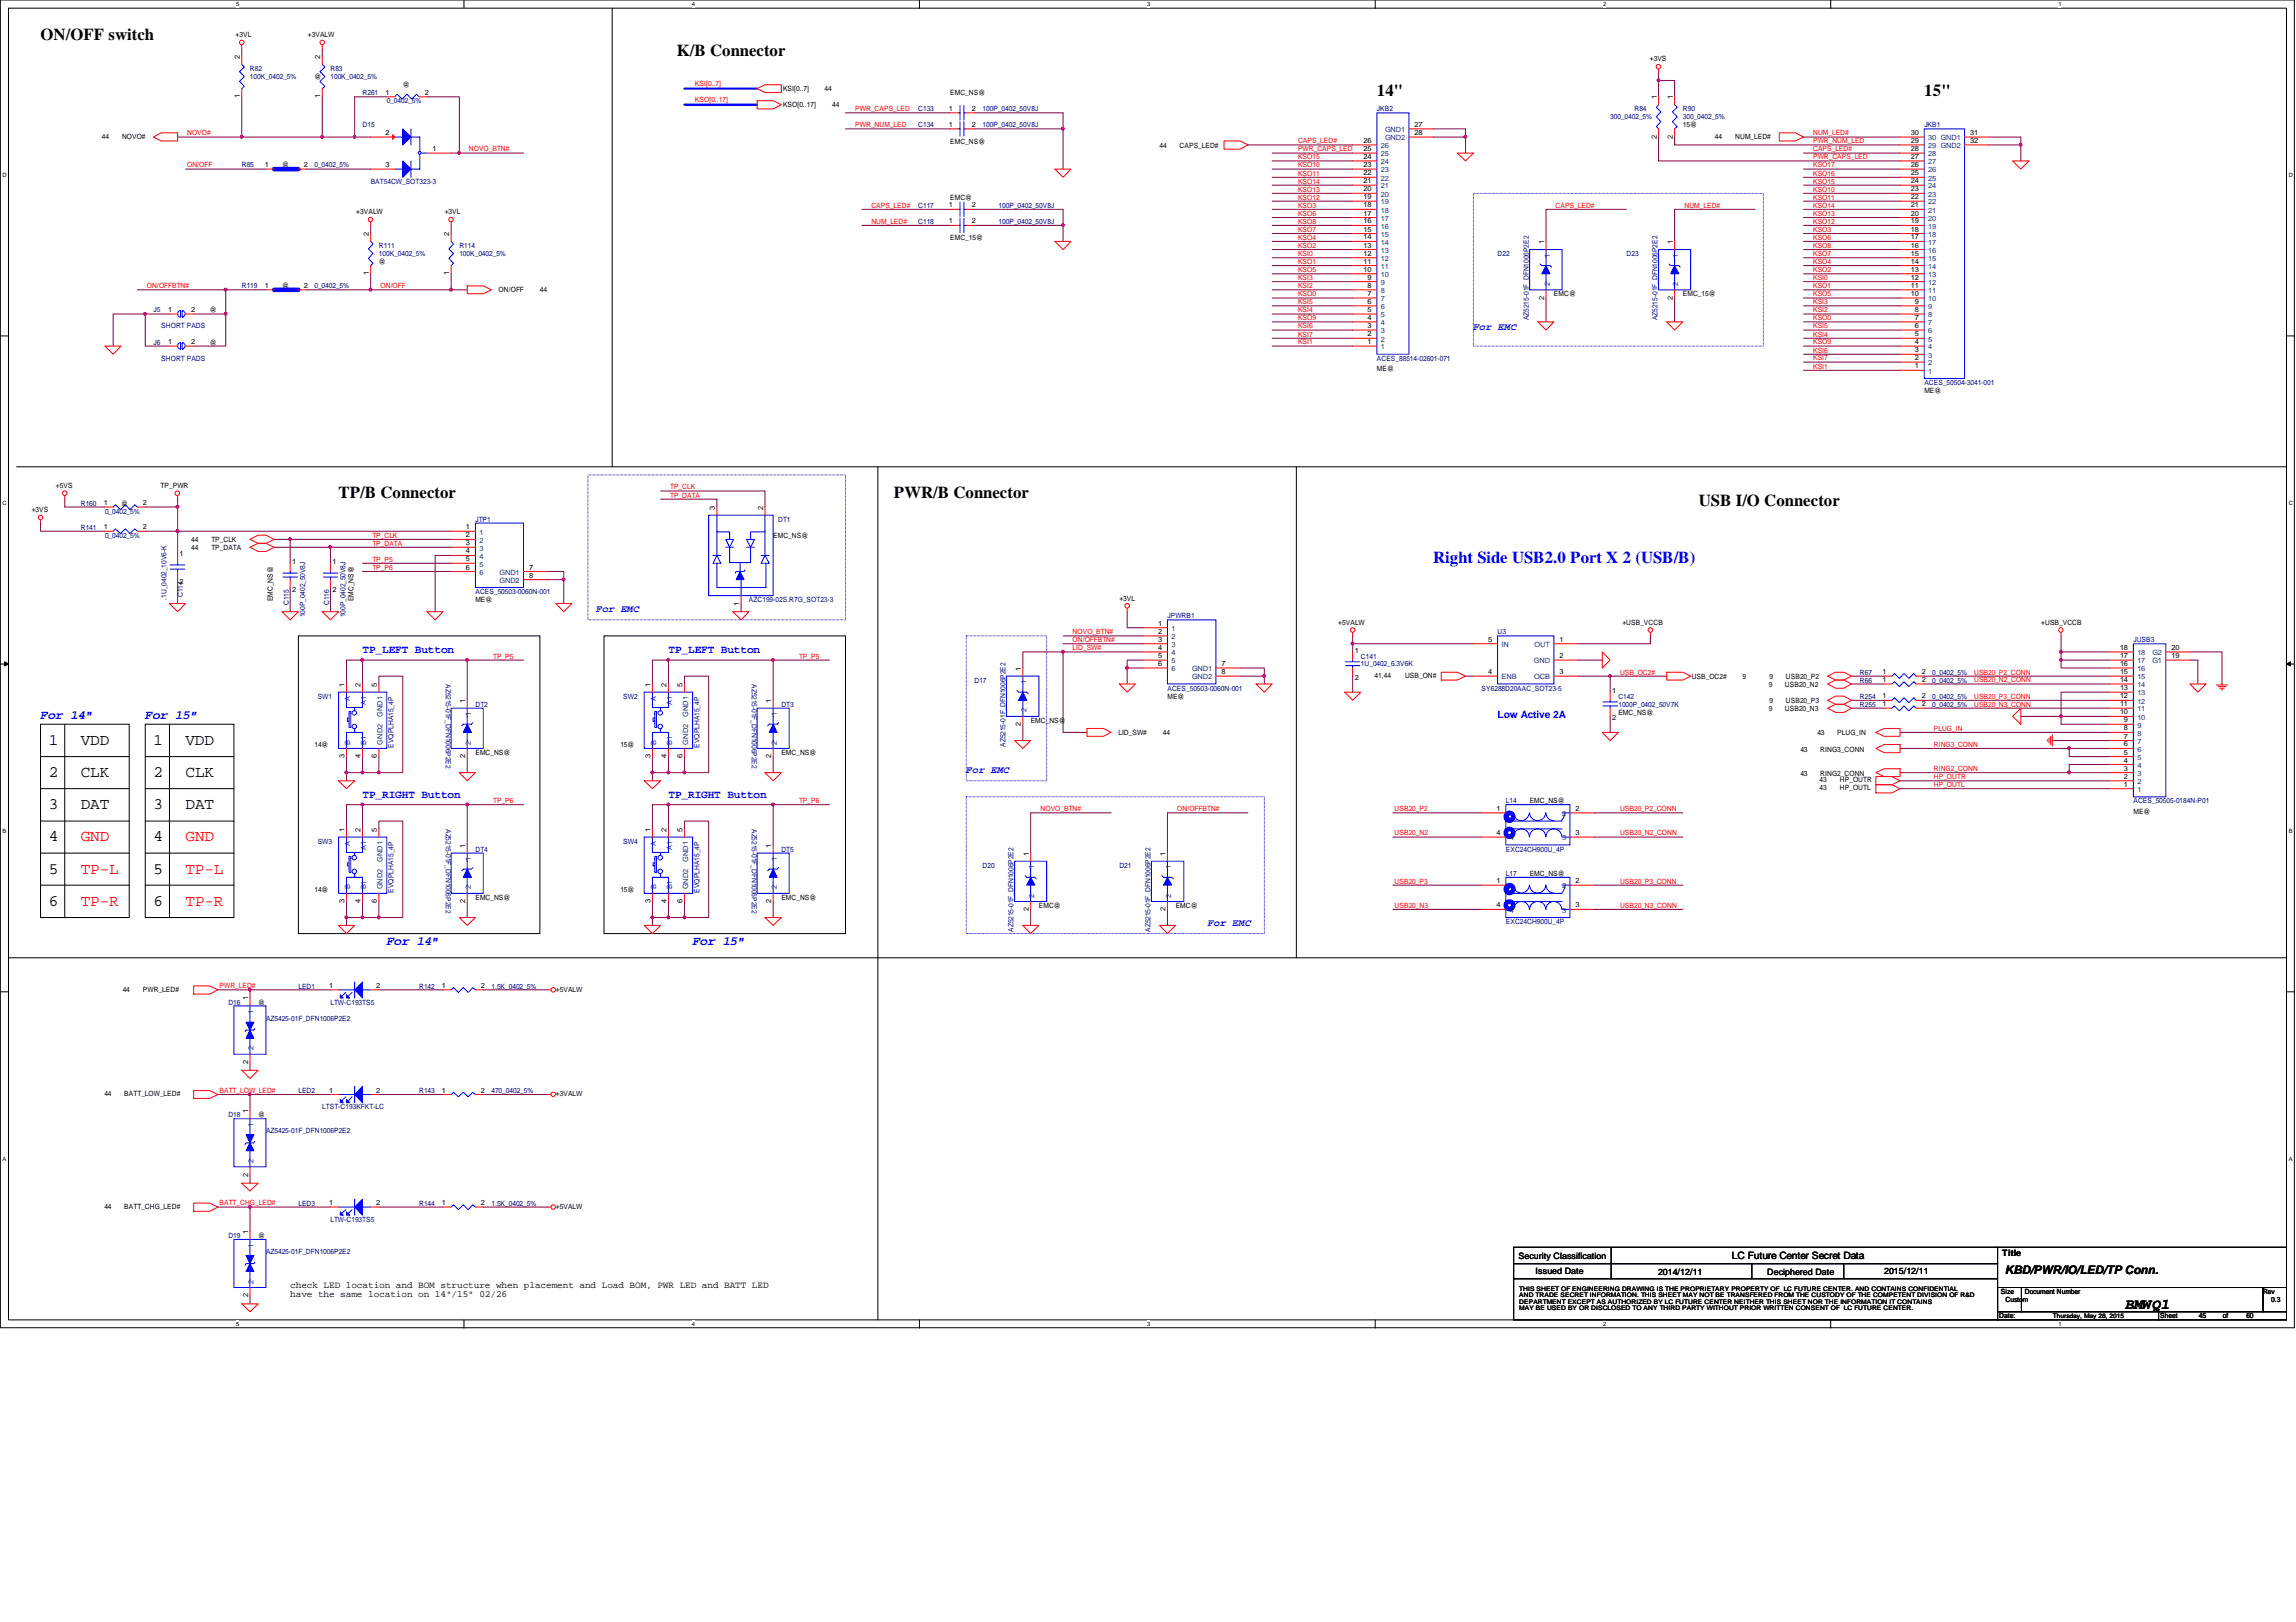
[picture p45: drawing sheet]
<svg xmlns="http://www.w3.org/2000/svg" width="297mm" height="210mm" viewBox="0 0 297 210" stroke-linecap="round" stroke-linejoin="round" font-family="sans-serif">
<defs><g id="words">
<g font-size="2.2">
<text x="5.2" y="5.1">ON/OFF switch</text>
<text x="87.5" y="7.2">K/B Connector</text>
<text x="178.1" y="12.4">14&quot;</text>
<text x="249" y="12.4">15&quot;</text>
<text x="43.8" y="64.5">TP/B Connector</text>
<text x="115.7" y="64.5">PWR/B Connector</text>
<text x="219.8" y="65.5">USB I/O Connector</text>
</g>
<text font-size="2.2" fill="#00f" x="185.4" y="72.8">Right Side USB2.0 Port X 2 (USB/B)</text>
<g font-size="2.1">
<text x="6.3" y="96.4">1</text>
<text x="6.3" y="100.5">2</text>
<text x="10.5" y="96.4">VDD</text>
<text x="10.5" y="100.5">CLK</text>
<text x="19.9" y="96.4">1</text>
<text x="19.9" y="100.5">2</text>
<text x="24" y="96.4">VDD</text>
<text x="24" y="100.5">CLK</text>
<text x="6.3" y="104.7">3</text>
<text x="10.5" y="104.7">DAT</text>
<text x="19.9" y="104.7">3</text>
<text x="24" y="104.7">DAT</text>
<text x="6.3" y="108.9">4</text>
<text x="6.3" y="113.1">5</text>
<text x="19.9" y="108.9">4</text>
<text x="19.9" y="113.1">5</text>
<text x="6.3" y="117.2">6</text>
<text x="19.9" y="117.2">6</text>
</g>
<g font-size="2.1" fill="#f00">
<text x="10.5" y="113.1">TP-L</text>
<text x="10.5" y="108.9">GND</text>
<text x="24" y="108.9">GND</text>
<text x="24" y="113.1">TP-L</text>
<text x="10.5" y="117.2">TP-R</text>
<text x="24" y="117.2">TP-R</text>
</g>
<text font-size="1.9" x="275" y="169.3">BMWQ1</text>
<g font-size="1.7" fill="#00f">
<text x="5.2" y="93.1">For 14&quot;</text>
<text x="18.8" y="93.1">For 15&quot;</text>
<text x="50" y="122.3">For 14&quot;</text>
<text x="89.6" y="122.3">For 15&quot;</text>
</g>
<text font-size="1.5" x="259.4" y="164.9">KBD/PWR/IO/LED/TP Conn.</text>
<g font-size="1.4" fill="#00f">
<text x="46.9" y="84.5">TP_LEFT Button</text>
<text x="86.5" y="84.5">TP_LEFT Button</text>
<text x="46.9" y="103.2">TP_RIGHT Button</text>
<text x="86.5" y="103.2">TP_RIGHT Button</text>
</g>
<g font-size="1.3" fill="#00f">
<text x="190.6" y="42.7">For EMC</text>
<text x="77.1" y="79.2">For EMC</text>
<text x="193.8" y="92.9">Low Active 2A</text>
<text x="125" y="100">For EMC</text>
<text x="156.2" y="119.8">For EMC</text>
</g>
<text font-size="1.3" x="224.1" y="162.9">LC Future Center Secret Data</text>
<g font-size="1.2">
<text x="37.5" y="166.6">check LED location and BOM structure when placement and Load BOM, PWR LED and BATT LED</text>
<text x="37.5" y="167.9">have the same location on 14&quot;/15&quot; 02/26</text>
</g>
<g font-size="1.1">
<text x="196.5" y="162.9">Security Classification</text>
<text x="198.7" y="164.9">Issued Date</text>
<text x="214.5" y="165">2014/12/11</text>
<text x="228.6" y="165">Deciphered Date</text>
<text x="243.8" y="164.9">2015/12/11</text>
<text x="259" y="162.6">Title</text>
</g>
<g font-size=".9">
<text x="30.5" y="4.8">+3VL</text>
<text x="39.8" y="4.8">+3VALW</text>
<text x="31" y="7.6" transform="rotate(-90 31 7.6)">2</text>
<text x="40.7" y="10.2">@</text>
<text x="41.4" y="7.6" transform="rotate(-90 41.4 7.6)">2</text>
<text x="52.1" y="11.3">@</text>
<text x="101.3" y="11.8">KSI[0..7]</text>
<text x="106.7" y="11.8">44</text>
<text x="213.4" y="8">+3VS</text>
<text x="31" y="12.7" transform="rotate(-90 31 12.7)">1</text>
<text x="41.4" y="12.7" transform="rotate(-90 41.4 12.7)">1</text>
<text x="49.9" y="12.3">1</text>
<text x="49.9" y="17.5">2</text>
<text x="54.9" y="12.3">2</text>
<text x="101.3" y="13.9">KSO[0..17]</text>
<text x="107.7" y="13.9">44</text>
<text x="122.8" y="16.4">1</text>
<text x="122.8" y="14.4">1</text>
<text x="122.9" y="12.3">EMC_NS@</text>
<text x="125.7" y="16.4">2</text>
<text x="125.7" y="14.4">2</text>
<text x="183" y="16.4">27</text>
<text x="183" y="17.5">28</text>
<text x="214.3" y="17.9" transform="rotate(-90 214.3 17.9)">2</text>
<text x="214.3" y="12.8" transform="rotate(-90 214.3 12.8)">1</text>
<text x="216.4" y="17.9" transform="rotate(-90 216.4 17.9)">2</text>
<text x="216.4" y="12.8" transform="rotate(-90 216.4 12.8)">1</text>
<text x="217.7" y="16.5">15@</text>
<text x="247.2" y="17.5">30</text>
<text x="254.9" y="17.5">31</text>
<text x="13.2" y="18">44</text>
<text x="15.8" y="18">NOVO#</text>
<text x="34.2" y="21.6">1</text>
<text x="36.5" y="21.7">@</text>
<text x="39.3" y="21.6">2</text>
<text x="49.9" y="21.6">3</text>
<text x="56" y="19.6">1</text>
<text x="122.9" y="18.6">EMC_NS@</text>
<text x="150" y="19.1">44</text>
<text x="152.6" y="19.1">CAPS_LED#</text>
<text x="176.4" y="23.7">21</text>
<text x="176.4" y="22.7">22</text>
<text x="176.4" y="21.6">23</text>
<text x="176.4" y="20.6">24</text>
<text x="176.4" y="19.6">25</text>
<text x="176.4" y="18.5">26</text>
<text x="221.9" y="18">44</text>
<text x="224.5" y="18">NUM_LED#</text>
<text x="247.2" y="22.7">25</text>
<text x="247.2" y="23.7">24</text>
<text x="247.2" y="21.6">26</text>
<text x="247.2" y="20.6">27</text>
<text x="247.2" y="19.6">28</text>
<text x="247.2" y="18.5">29</text>
<text x="254.9" y="18.5">32</text>
<text x="46.1" y="27.7">+3VALW</text>
<text x="57.5" y="27.7">+3VL</text>
<text x="122.8" y="28.9">1</text>
<text x="122.8" y="26.8">1</text>
<text x="122.9" y="25.9">EMC@</text>
<text x="125.7" y="28.9">2</text>
<text x="125.7" y="26.8">2</text>
<text x="176.4" y="30">15</text>
<text x="176.4" y="28.9">16</text>
<text x="176.4" y="27.9">17</text>
<text x="176.4" y="26.8">18</text>
<text x="176.4" y="25.8">19</text>
<text x="176.4" y="24.8">20</text>
<text x="247.2" y="28.9">19</text>
<text x="247.2" y="27.9">20</text>
<text x="247.2" y="25.8">22</text>
<text x="247.2" y="26.8">21</text>
<text x="247.2" y="30">18</text>
<text x="247.2" y="24.8">23</text>
<text x="47.7" y="35.6" transform="rotate(-90 47.7 35.6)">1</text>
<text x="47.7" y="30.5" transform="rotate(-90 47.7 30.5)">2</text>
<text x="49" y="34.2">@</text>
<text x="58.1" y="30.5" transform="rotate(-90 58.1 30.5)">2</text>
<text x="58.1" y="35.6" transform="rotate(-90 58.1 35.6)">1</text>
<text x="122.9" y="31.1">EMC_15@</text>
<text x="176.4" y="35.2">10</text>
<text x="176.4" y="34.1">11</text>
<text x="176.4" y="33.1">12</text>
<text x="176.4" y="32">13</text>
<text x="176.4" y="31">14</text>
<text x="199.8" y="31.6" transform="rotate(-90 199.8 31.6)">1</text>
<text x="216.4" y="31.6" transform="rotate(-90 216.4 31.6)">1</text>
<text x="247.2" y="35.2">13</text>
<text x="247.2" y="34.1">14</text>
<text x="247.2" y="31">17</text>
<text x="247.2" y="32">16</text>
<text x="247.2" y="33.1">15</text>
<text x="21.8" y="40.4">1</text>
<text x="24.7" y="40.4">2</text>
<text x="27.1" y="40.4">@</text>
<text x="34.2" y="37.3">1</text>
<text x="36.5" y="37.3">@</text>
<text x="39.3" y="37.3">2</text>
<text x="64.5" y="37.8">ON/OFF</text>
<text x="69.8" y="37.8">44</text>
<text x="176.9" y="41.4">4</text>
<text x="176.9" y="40.4">5</text>
<text x="176.9" y="39.3">6</text>
<text x="176.9" y="38.3">7</text>
<text x="176.9" y="37.3">8</text>
<text x="176.9" y="36.2">9</text>
<text x="199.8" y="38.8" transform="rotate(-90 199.8 38.8)">2</text>
<text x="201" y="38.4">EMC@</text>
<text x="216.4" y="38.8" transform="rotate(-90 216.4 38.8)">2</text>
<text x="217.7" y="38.4">EMC_15@</text>
<text x="247.2" y="38.3">10</text>
<text x="247.2" y="37.3">11</text>
<text x="247.2" y="36.2">12</text>
<text x="247.7" y="40.4">8</text>
<text x="247.7" y="41.4">7</text>
<text x="247.7" y="39.3">9</text>
<text x="21.8" y="44.5">1</text>
<text x="24.7" y="44.5">2</text>
<text x="27.1" y="44.6">@</text>
<text x="176.9" y="44.5">1</text>
<text x="176.9" y="43.5">2</text>
<text x="176.9" y="42.5">3</text>
<text x="247.7" y="47.7">1</text>
<text x="247.7" y="44.5">4</text>
<text x="247.7" y="46.6">2</text>
<text x="247.7" y="43.5">5</text>
<text x="247.7" y="45.6">3</text>
<text x="247.7" y="42.5">6</text>
<text x="178.1" y="48">ME@</text>
<text x="249" y="50.8">ME@</text>
<text x="7.2" y="63.1">+5VS</text>
<text x="13.4" y="65.4">1</text>
<text x="15.7" y="65.4">@</text>
<text x="18.5" y="65.4">2</text>
<text x="20.8" y="63.1">TP_PWR</text>
<text x="92.5" y="66" transform="rotate(-90 92.5 66)">3</text>
<text x="98.7" y="66" transform="rotate(-90 98.7 66)">2</text>
<text x="4.1" y="66.3">+3VS</text>
<text x="13.4" y="68.5">1</text>
<text x="18.5" y="68.5">2</text>
<text x="23.2" y="72">1</text>
<text x="24.7" y="71.2">44</text>
<text x="24.7" y="70.1">44</text>
<text x="27.3" y="71.2">TP_DATA</text>
<text x="27.3" y="70.1">TP_CLK</text>
<text x="60.3" y="71.6">4</text>
<text x="60.3" y="70.6">3</text>
<text x="60.3" y="69.6">2</text>
<text x="60.3" y="68.5">1</text>
<text x="100" y="69.6">EMC_NS@</text>
<text x="23.2" y="75.5">2</text>
<text x="35.3" y="77.8" transform="rotate(-90 35.3 77.8)">EMC_NS@</text>
<text x="37.8" y="73">1</text>
<text x="37.8" y="76.6">2</text>
<text x="43" y="76.6">2</text>
<text x="43" y="73">1</text>
<text x="45.7" y="77.8" transform="rotate(-90 45.7 77.8)">EMC_NS@</text>
<text x="60.3" y="73.7">6</text>
<text x="60.3" y="72.6">5</text>
<text x="61.5" y="77.9">ME@</text>
<text x="68.4" y="74.8">8</text>
<text x="68.4" y="73.7">7</text>
<text x="144.8" y="77.7">+3VL</text>
<text x="95.6" y="78.4" transform="rotate(-90 95.6 78.4)">1</text>
<text x="149.8" y="81">1</text>
<text x="149.8" y="82">2</text>
<text x="149.8" y="83.1">3</text>
<text x="173.1" y="80.9">+5VALW</text>
<text x="192.5" y="83.1">5</text>
<text x="201.8" y="83.1">1</text>
<text x="209.9" y="80.9">+USB_VCCB</text>
<text x="264.1" y="80.9">+USB_VCCB</text>
<text x="44.6" y="88.9" transform="rotate(-90 44.6 88.9)">1</text>
<text x="46.6" y="88.9" transform="rotate(-90 46.6 88.9)">2</text>
<text x="48.8" y="88.9" transform="rotate(-90 48.8 88.9)">5</text>
<text x="84.2" y="88.9" transform="rotate(-90 84.2 88.9)">1</text>
<text x="86.2" y="88.9" transform="rotate(-90 86.2 88.9)">2</text>
<text x="88.3" y="88.9" transform="rotate(-90 88.3 88.9)">5</text>
<text x="132.1" y="86.8" transform="rotate(-90 132.1 86.8)">1</text>
<text x="149.8" y="84.1">4</text>
<text x="149.8" y="85.2">5</text>
<text x="149.8" y="86.2">6</text>
<text x="158" y="86.2">7</text>
<text x="158" y="87.2">8</text>
<text x="175.3" y="84.5">1</text>
<text x="175.3" y="88">2</text>
<text x="177.8" y="87.7">41,44</text>
<text x="181.8" y="87.7">USB_ON#</text>
<text x="192.5" y="87.2">4</text>
<text x="201.8" y="87.2">3</text>
<text x="201.8" y="85.2">2</text>
<text x="208.6" y="89.7">1</text>
<text x="218.9" y="87.9">USB_OC2#</text>
<text x="225.4" y="87.9">9</text>
<text x="228.9" y="88.9">9</text>
<text x="228.9" y="87.8">9</text>
<text x="230.9" y="88.9">USB20_N2</text>
<text x="231.1" y="87.8">USB20_P2</text>
<text x="243.5" y="87.2">1</text>
<text x="243.5" y="88.3">1</text>
<text x="248.6" y="87.2">2</text>
<text x="248.6" y="88.3">2</text>
<text x="274.3" y="89.3">13</text>
<text x="274.3" y="88.3">14</text>
<text x="274.3" y="87.2">15</text>
<text x="274.3" y="86.2">16</text>
<text x="274.3" y="85.2">17</text>
<text x="274.3" y="84.1">18</text>
<text x="280.9" y="85.2">19</text>
<text x="280.9" y="84.1">20</text>
<text x="60.2" y="90.9" transform="rotate(-90 60.2 90.9)">1</text>
<text x="99.8" y="90.9" transform="rotate(-90 99.8 90.9)">1</text>
<text x="132.1" y="94" transform="rotate(-90 132.1 94)">2</text>
<text x="133.3" y="93.6">EMC_NS@</text>
<text x="144.7" y="95.1">LID_SW#</text>
<text x="150.5" y="95.1">44</text>
<text x="151" y="90.4">ME@</text>
<text x="208.6" y="93.2">2</text>
<text x="209.4" y="92.5">EMC_NS@</text>
<text x="228.9" y="92">9</text>
<text x="228.9" y="90.9">9</text>
<text x="230.9" y="92">USB20_N3</text>
<text x="231.1" y="90.9">USB20_P3</text>
<text x="235.1" y="95.1">43</text>
<text x="237.7" y="95.1">PLUG_IN</text>
<text x="243.5" y="90.4">1</text>
<text x="243.5" y="91.4">1</text>
<text x="248.6" y="90.4">2</text>
<text x="248.6" y="91.4">2</text>
<text x="274.3" y="92.5">10</text>
<text x="274.3" y="91.4">11</text>
<text x="274.3" y="90.4">12</text>
<text x="274.8" y="95.6">7</text>
<text x="274.8" y="94.5">8</text>
<text x="274.8" y="93.5">9</text>
<text x="40.7" y="96.7">14@</text>
<text x="44.6" y="98.1" transform="rotate(-90 44.6 98.1)">3</text>
<text x="46.6" y="98.1" transform="rotate(-90 46.6 98.1)">4</text>
<text x="48.8" y="98.1" transform="rotate(-90 48.8 98.1)">6</text>
<text x="60.2" y="98.1" transform="rotate(-90 60.2 98.1)">2</text>
<text x="61.5" y="97.7">EMC_NS@</text>
<text x="80.3" y="96.7">15@</text>
<text x="84.2" y="98.1" transform="rotate(-90 84.2 98.1)">3</text>
<text x="86.2" y="98.1" transform="rotate(-90 86.2 98.1)">4</text>
<text x="88.3" y="98.1" transform="rotate(-90 88.3 98.1)">6</text>
<text x="99.8" y="98.1" transform="rotate(-90 99.8 98.1)">2</text>
<text x="101.1" y="97.7">EMC_NS@</text>
<text x="232.9" y="97.3">43</text>
<text x="232.9" y="100.4">43</text>
<text x="235.4" y="101.3">43</text>
<text x="235.5" y="97.3">RING3_CONN</text>
<text x="235.5" y="100.4">RING2_CONN</text>
<text x="238" y="101.3">HP_OUTR</text>
<text x="274.8" y="101.8">1</text>
<text x="274.8" y="100.8">2</text>
<text x="274.8" y="99.7">3</text>
<text x="274.8" y="98.7">4</text>
<text x="274.8" y="97.7">5</text>
<text x="274.8" y="96.6">6</text>
<text x="44.6" y="107.6" transform="rotate(-90 44.6 107.6)">1</text>
<text x="46.6" y="107.6" transform="rotate(-90 46.6 107.6)">2</text>
<text x="48.8" y="107.6" transform="rotate(-90 48.8 107.6)">5</text>
<text x="84.2" y="107.6" transform="rotate(-90 84.2 107.6)">1</text>
<text x="86.2" y="107.6" transform="rotate(-90 86.2 107.6)">2</text>
<text x="88.3" y="107.6" transform="rotate(-90 88.3 107.6)">5</text>
<text x="193.6" y="104.9">1</text>
<text x="197.9" y="104">EMC_NS@</text>
<text x="203.8" y="104.9">2</text>
<text x="235.4" y="102.3">43</text>
<text x="238" y="102.3">HP_OUTL</text>
<text x="276" y="105.3">ME@</text>
<text x="60.2" y="109.7" transform="rotate(-90 60.2 109.7)">1</text>
<text x="99.8" y="109.7" transform="rotate(-90 99.8 109.7)">1</text>
<text x="133.1" y="110.7" transform="rotate(-90 133.1 110.7)">1</text>
<text x="150.8" y="110.7" transform="rotate(-90 150.8 110.7)">1</text>
<text x="193.6" y="108.1">4</text>
<text x="197.9" y="113.3">EMC_NS@</text>
<text x="203.8" y="108.1">3</text>
<text x="40.7" y="115.4">14@</text>
<text x="44.6" y="116.9" transform="rotate(-90 44.6 116.9)">3</text>
<text x="46.6" y="116.9" transform="rotate(-90 46.6 116.9)">4</text>
<text x="48.8" y="116.9" transform="rotate(-90 48.8 116.9)">6</text>
<text x="60.2" y="116.9" transform="rotate(-90 60.2 116.9)">2</text>
<text x="61.5" y="116.5">EMC_NS@</text>
<text x="80.3" y="115.4">15@</text>
<text x="84.2" y="116.9" transform="rotate(-90 84.2 116.9)">3</text>
<text x="86.2" y="116.9" transform="rotate(-90 86.2 116.9)">4</text>
<text x="88.3" y="116.9" transform="rotate(-90 88.3 116.9)">6</text>
<text x="99.8" y="116.9" transform="rotate(-90 99.8 116.9)">2</text>
<text x="101.1" y="116.5">EMC_NS@</text>
<text x="133.1" y="117.9" transform="rotate(-90 133.1 117.9)">2</text>
<text x="134.4" y="117.5">EMC@</text>
<text x="150.8" y="117.9" transform="rotate(-90 150.8 117.9)">2</text>
<text x="152.1" y="117.5">EMC@</text>
<text x="193.6" y="114.3">1</text>
<text x="193.6" y="117.4">4</text>
<text x="203.8" y="114.3">2</text>
<text x="203.8" y="117.4">3</text>
<text x="15.9" y="128.3">44</text>
<text x="18.5" y="128.3">PWR_LED#</text>
<text x="32.1" y="129.5" transform="rotate(-90 32.1 129.5)">1</text>
<text x="33.4" y="130">@</text>
<text x="42.6" y="127.8">1</text>
<text x="48.7" y="127.8">2</text>
<text x="57.1" y="127.8">1</text>
<text x="62.2" y="127.8">2</text>
<text x="71.9" y="128.3">+5VALW</text>
<text x="32.1" y="137.7" transform="rotate(-90 32.1 137.7)">2</text>
<text x="13.5" y="141.9">44</text>
<text x="16.1" y="141.9">BATT_LOW_LED#</text>
<text x="42.6" y="141.4">1</text>
<text x="48.7" y="141.4">2</text>
<text x="57.1" y="141.4">1</text>
<text x="62.2" y="141.4">2</text>
<text x="71.9" y="141.9">+3VALW</text>
<text x="32.1" y="144.1" transform="rotate(-90 32.1 144.1)">1</text>
<text x="33.4" y="144.6">@</text>
<text x="32.1" y="152.3" transform="rotate(-90 32.1 152.3)">2</text>
<text x="42.6" y="156">1</text>
<text x="48.7" y="156">2</text>
<text x="57.1" y="156">1</text>
<text x="62.2" y="156">2</text>
<text x="13.5" y="156.5">44</text>
<text x="16.1" y="156.5">BATT_CHG_LED#</text>
<text x="32.1" y="159.7" transform="rotate(-90 32.1 159.7)">1</text>
<text x="33.4" y="160.2">@</text>
<text x="71.9" y="156.5">+5VALW</text>
<text x="32.1" y="167.9" transform="rotate(-90 32.1 167.9)">2</text>
<text x="258.9" y="167.5">Size</text>
<text x="262" y="167.5">Document Number</text>
<text x="292.8" y="167.5">Rev</text>
<text x="258.7" y="170.6">Date:</text>
<text x="259.5" y="168.5">Custom</text>
<text x="279.5" y="170.6">Sheet</text>
<text x="284.5" y="170.6">45</text>
<text x="287.6" y="170.6">of</text>
<text x="290.6" y="170.6">60</text>
<text x="293.8" y="168.5">0.3</text>
</g>
<g font-size=".9" fill="#000080">
<text x="32.3" y="9.2">R82</text>
<text x="32.3" y="10.2">100K_0402_5%</text>
<text x="42.8" y="9.2">R83</text>
<text x="42.8" y="10.2">100K_0402_5%</text>
<text x="46.9" y="12.3">R261</text>
<text x="46.9" y="16.5">D15</text>
<text x="50" y="13.4">0_0402_5%</text>
<text x="118.8" y="16.5">C134</text>
<text x="118.8" y="14.4">C133</text>
<text x="127.1" y="16.5">100P_0402_50V8J</text>
<text x="127.1" y="14.4">100P_0402_50V8J</text>
<text x="178.1" y="14.4">JKB2</text>
<text x="208.3" y="15.5">300_0402_5%</text>
<text x="211.5" y="14.4">R84</text>
<text x="217.7" y="14.4">R90</text>
<text x="217.7" y="15.5">300_0402_5%</text>
<text x="249" y="16.5">JKB1</text>
<text x="31.3" y="21.7">R85</text>
<text x="40.7" y="21.7">0_0402_5%</text>
<text x="48" y="23.8">BAT54CW_SOT323-3</text>
<text x="118.8" y="29">C118</text>
<text x="118.8" y="26.9">C117</text>
<text x="129.2" y="29">100P_0402_50V8J</text>
<text x="129.2" y="26.9">100P_0402_50V8J</text>
<text x="49" y="32.1">R111</text>
<text x="49" y="33.1">100K_0402_5%</text>
<text x="59.4" y="32.1">R114</text>
<text x="59.4" y="33.1">100K_0402_5%</text>
<text x="193.8" y="33.1">D22</text>
<text x="210.4" y="33.1">D23</text>
<text x="19.9" y="40.4">J5</text>
<text x="31.3" y="37.3">R119</text>
<text x="40.7" y="37.3">0_0402_5%</text>
<text x="197.8" y="41.4" transform="rotate(-90 197.8 41.4)">AZ5215-01F_DFN1006P2E2</text>
<text x="214.4" y="41.4" transform="rotate(-90 214.4 41.4)">AZ5215-01F_DFN1006P2E2</text>
<text x="19.9" y="44.6">J6</text>
<text x="20.9" y="46.7">SHORT PADS</text>
<text x="20.9" y="42.5">SHORT PADS</text>
<text x="178.1" y="46.7">ACES_88514-02601-071</text>
<text x="249" y="49.8">ACES_50504-3041-001</text>
<text x="10.5" y="65.4">R160</text>
<text x="10.5" y="68.5">R141</text>
<text x="13.6" y="66.5">0_0402_5%</text>
<text x="13.6" y="69.6">0_0402_5%</text>
<text x="61.5" y="67.5">JTP1</text>
<text x="100.7" y="67.5">DT1</text>
<text x="21.5" y="77.6" transform="rotate(-90 21.5 77.6)">.1U_0402_10V6-K</text>
<text x="23.7" y="77.3" transform="rotate(-90 23.7 77.3)">C114</text>
<text x="61.5" y="76.9">ACES_50503-0060N-001</text>
<text x="96.9" y="77.9">AZC199-02S.R7G_SOT23-3</text>
<text x="37.4" y="78.3" transform="rotate(-90 37.4 78.3)">C115</text>
<text x="39.5" y="79.9" transform="rotate(-90 39.5 79.9)">100P_0402_50V8J</text>
<text x="42.6" y="78.3" transform="rotate(-90 42.6 78.3)">C116</text>
<text x="44.7" y="79.9" transform="rotate(-90 44.7 79.9)">100P_0402_50V8J</text>
<text x="151" y="80">JPWRB1</text>
<text x="193.8" y="82.1">U3</text>
<text x="276" y="83.1">JUSB3</text>
<text x="57.7" y="88.5" transform="rotate(90 57.7 88.5)">AZ5215-01F_DFN1006P2E2</text>
<text x="97.3" y="88.5" transform="rotate(90 97.3 88.5)">AZ5215-01F_DFN1006P2E2</text>
<text x="126.1" y="88.3">D17</text>
<text x="151" y="89.4">ACES_50503-0060N-001</text>
<text x="176.1" y="85.2">C141</text>
<text x="176.1" y="86.1">1U_0402_6.3V6K</text>
<text x="191.7" y="89.4">SY6288D20AAC_SOT23-5</text>
<text x="240.6" y="87.3">R67</text>
<text x="240.6" y="88.3">R66</text>
<text x="250" y="87.3">0_0402_5%</text>
<text x="250" y="88.3">0_0402_5%</text>
<text x="41.1" y="90.4">SW1</text>
<text x="61.5" y="91.5">DT2</text>
<text x="80.6" y="90.4">SW2</text>
<text x="101.1" y="91.5">DT3</text>
<text x="209.4" y="90.5">C142</text>
<text x="209.4" y="91.5">1000P_0402_50V7K</text>
<text x="240.6" y="90.4">R254</text>
<text x="240.6" y="91.5">R255</text>
<text x="250" y="90.4">0_0402_5%</text>
<text x="250" y="91.5">0_0402_5%</text>
<text x="50.9" y="96.8" transform="rotate(-90 50.9 96.8)">EVQPLHA15_4P</text>
<text x="90.5" y="96.8" transform="rotate(-90 90.5 96.8)">EVQPLHA15_4P</text>
<text x="130.1" y="96.6" transform="rotate(-90 130.1 96.6)">AZ5215-01F_DFN1006P2E2</text>
<text x="57.7" y="107.3" transform="rotate(90 57.7 107.3)">AZ5215-01F_DFN1006P2E2</text>
<text x="97.3" y="107.3" transform="rotate(90 97.3 107.3)">AZ5215-01F_DFN1006P2E2</text>
<text x="194.8" y="104">L14</text>
<text x="276" y="104">ACES_50505-0184N-P01</text>
<text x="41.1" y="109.2">SW3</text>
<text x="61.5" y="110.2">DT4</text>
<text x="80.6" y="109.2">SW4</text>
<text x="101.1" y="110.2">DT5</text>
<text x="127.1" y="112.3">D20</text>
<text x="144.8" y="112.3">D21</text>
<text x="194.8" y="113.3">L17</text>
<text x="194.8" y="110.2">EXC24CH900U_4P</text>
<text x="50.9" y="115.5" transform="rotate(-90 50.9 115.5)">EVQPLHA15_4P</text>
<text x="90.5" y="115.5" transform="rotate(-90 90.5 115.5)">EVQPLHA15_4P</text>
<text x="194.8" y="119.6">EXC24CH900U_4P</text>
<text x="131.1" y="120.6" transform="rotate(-90 131.1 120.6)">AZ5215-01F_DFN1006P2E2</text>
<text x="148.8" y="120.6" transform="rotate(-90 148.8 120.6)">AZ5215-01F_DFN1006P2E2</text>
<text x="29.5" y="130">D16</text>
<text x="38.6" y="127.9">LED1</text>
<text x="42.8" y="130">LTW-C193TS5</text>
<text x="54.2" y="127.9">R142</text>
<text x="63.6" y="127.9">1.5K_0402_5%</text>
<text x="34.4" y="132.1">AZ5425-01F_DFN1006P2E2</text>
<text x="38.6" y="141.4">LED2</text>
<text x="41.7" y="143.6">LTST-C193KFKT-LC</text>
<text x="54.2" y="141.4">R143</text>
<text x="63.6" y="141.4">470_0402_5%</text>
<text x="29.5" y="144.6">D18</text>
<text x="34.4" y="146.6">AZ5425-01F_DFN1006P2E2</text>
<text x="29.5" y="160.2">D19</text>
<text x="38.6" y="156">LED3</text>
<text x="42.8" y="158.1">LTW-C193TS5</text>
<text x="54.2" y="156">R144</text>
<text x="63.6" y="156">1.5K_0402_5%</text>
<text x="34.4" y="162.3">AZ5425-01F_DFN1006P2E2</text>
</g>
<g font-size=".9" fill="#f00">
<text x="89.9" y="11.2">KSI[0..7]</text>
<text x="24.2" y="17.5">NOVO#</text>
<text x="89.9" y="13.3">KSO[0..17]</text>
<text x="110.7" y="14.4">PWR_CAPS_LED</text>
<text x="110.7" y="16.5">PWR_NUM_LED</text>
<text x="234.6" y="17.5">NUM_LED#</text>
<text x="24.2" y="21.7">ON/OFF</text>
<text x="60.7" y="19.6">NOVO_BTN#</text>
<text x="167.9" y="18.5">CAPS_LED#</text>
<text x="167.9" y="19.6">PWR_CAPS_LED</text>
<text x="167.9" y="20.6">KSO15</text>
<text x="167.9" y="23.7">KSO14</text>
<text x="167.9" y="22.7">KSO11</text>
<text x="167.9" y="21.7">KSO10</text>
<text x="234.6" y="23.7">KSO15</text>
<text x="234.6" y="18.5">PWR_NUM_LED</text>
<text x="234.6" y="19.6">CAPS_LED#</text>
<text x="234.6" y="21.7">KSO17</text>
<text x="234.6" y="20.6">PWR_CAPS_LED</text>
<text x="234.6" y="22.7">KSO16</text>
<text x="112.7" y="26.9">CAPS_LED#</text>
<text x="112.7" y="29">NUM_LED#</text>
<text x="167.9" y="27.9">KSO6</text>
<text x="167.9" y="29">KSO8</text>
<text x="167.9" y="26.9">KSO3</text>
<text x="167.9" y="25.8">KSO12</text>
<text x="167.9" y="24.8">KSO13</text>
<text x="201.2" y="26.9">CAPS_LED#</text>
<text x="217.9" y="26.9">NUM_LED#</text>
<text x="234.6" y="29">KSO12</text>
<text x="234.6" y="27.9">KSO13</text>
<text x="234.6" y="26.9">KSO14</text>
<text x="234.6" y="25.8">KSO11</text>
<text x="234.6" y="24.8">KSO10</text>
<text x="167.9" y="35.2">KSO5</text>
<text x="167.9" y="34.2">KSO1</text>
<text x="167.9" y="32.1">KSO2</text>
<text x="167.9" y="31">KSO4</text>
<text x="167.9" y="30">KSO7</text>
<text x="167.9" y="33.1">KSI0</text>
<text x="234.6" y="31">KSO6</text>
<text x="234.6" y="35.2">KSO2</text>
<text x="234.6" y="34.2">KSO4</text>
<text x="234.6" y="33.1">KSO7</text>
<text x="234.6" y="32.1">KSO8</text>
<text x="234.6" y="30">KSO3</text>
<text x="19" y="37.3">ON/OFFBTN#</text>
<text x="49.2" y="37.3">ON/OFF</text>
<text x="167.9" y="37.3">KSI2</text>
<text x="167.9" y="36.2">KSI3</text>
<text x="167.9" y="41.4">KSO9</text>
<text x="167.9" y="40.4">KSI4</text>
<text x="167.9" y="39.4">KSI5</text>
<text x="167.9" y="38.4">KSO0</text>
<text x="234.6" y="40.4">KSI2</text>
<text x="234.6" y="39.4">KSI3</text>
<text x="234.6" y="38.4">KSO5</text>
<text x="234.6" y="37.3">KSO1</text>
<text x="234.6" y="41.4">KSO0</text>
<text x="234.6" y="36.2">KSI0</text>
<text x="167.9" y="44.6">KSI1</text>
<text x="167.9" y="43.6">KSI7</text>
<text x="167.9" y="42.5">KSI6</text>
<text x="234.6" y="47.7">KSI1</text>
<text x="234.6" y="46.7">KSI7</text>
<text x="234.6" y="45.6">KSI6</text>
<text x="234.6" y="44.6">KSO9</text>
<text x="234.6" y="43.6">KSI4</text>
<text x="234.6" y="42.5">KSI5</text>
<text x="86.7" y="63.3">TP_CLK</text>
<text x="86.7" y="64.4">TP_DATA</text>
<text x="48.2" y="69.6">TP_CLK</text>
<text x="48.2" y="70.6">TP_DATA</text>
<text x="48.2" y="73.7">TP_P6</text>
<text x="48.2" y="72.7">TP_P5</text>
<text x="138.8" y="82.1">NOVO_BTN#</text>
<text x="138.8" y="83.1">ON/OFFBTN#</text>
<text x="63.8" y="85.2">TP_P5</text>
<text x="103.4" y="85.2">TP_P5</text>
<text x="138.8" y="84.2">LID_SW#</text>
<text x="209.6" y="87.3">USB_OC2#</text>
<text x="255.4" y="87.3">USB20_P2_CONN</text>
<text x="255.4" y="88.3">USB20_N2_CONN</text>
<text x="250.2" y="94.6">PLUG_IN</text>
<text x="255.4" y="90.4">USB20_P3_CONN</text>
<text x="255.4" y="91.4">USB20_N3_CONN</text>
<text x="250.2" y="96.6">RING3_CONN</text>
<text x="250.2" y="99.8">RING2_CONN</text>
<text x="250.2" y="100.8">HP_OUTR</text>
<text x="250.2" y="101.9">HP_OUTL</text>
<text x="63.8" y="103.9">TP_P6</text>
<text x="103.4" y="103.9">TP_P6</text>
<text x="134.6" y="105">NOVO_BTN#</text>
<text x="152.3" y="105">ON/OFFBTN#</text>
<text x="180.4" y="105">USB20_P2</text>
<text x="209.6" y="105">USB20_P2_CONN</text>
<text x="180.4" y="108.1">USB20_N2</text>
<text x="209.6" y="108.1">USB20_N2_CONN</text>
<text x="180.4" y="117.5">USB20_N3</text>
<text x="180.4" y="114.3">USB20_P3</text>
<text x="209.6" y="117.5">USB20_N3_CONN</text>
<text x="209.6" y="114.3">USB20_P3_CONN</text>
<text x="28.4" y="127.9">PWR_LED#</text>
<text x="28.4" y="141.4">BATT_LOW_LED#</text>
<text x="28.4" y="156">BATT_CHG_LED#</text>
</g>
<g font-size=".9" fill="#004080">
<text x="179.2" y="17.1">GND1</text>
<text x="178.6" y="23.4">22</text>
<text x="178.6" y="22.3">23</text>
<text x="178.6" y="21.3">24</text>
<text x="178.6" y="20.2">25</text>
<text x="178.6" y="19.2">26</text>
<text x="179.2" y="18.2">GND2</text>
<text x="249.5" y="23.4">25</text>
<text x="249.5" y="22.3">26</text>
<text x="249.5" y="21.3">27</text>
<text x="249.5" y="20.2">28</text>
<text x="249.5" y="19.2">29 GND2</text>
<text x="249.5" y="18.2">30 GND1</text>
<text x="178.6" y="29.6">16</text>
<text x="178.6" y="28.6">17</text>
<text x="178.6" y="27.5">18</text>
<text x="178.6" y="26.5">19</text>
<text x="178.6" y="25.4">20</text>
<text x="178.6" y="24.4">21</text>
<text x="249.5" y="29.6">19</text>
<text x="249.5" y="28.6">20</text>
<text x="249.5" y="26.5">22</text>
<text x="249.5" y="27.5">21</text>
<text x="249.5" y="25.4">23</text>
<text x="249.5" y="24.4">24</text>
<text x="178.6" y="35.9">10</text>
<text x="178.6" y="34.8">11</text>
<text x="178.6" y="33.8">12</text>
<text x="178.6" y="32.7">13</text>
<text x="178.6" y="31.7">14</text>
<text x="178.6" y="30.6">15</text>
<text x="200.5" y="33.4" transform="rotate(-90 200.5 33.4)">1</text>
<text x="217.1" y="33.4" transform="rotate(-90 217.1 33.4)">1</text>
<text x="249.5" y="35.9">13</text>
<text x="249.5" y="34.8">14</text>
<text x="249.5" y="31.7">17</text>
<text x="249.5" y="32.7">16</text>
<text x="249.5" y="33.8">15</text>
<text x="249.5" y="30.6">18</text>
<text x="178.6" y="41.1">5</text>
<text x="178.6" y="40">6</text>
<text x="178.6" y="39">7</text>
<text x="178.6" y="37.9">8</text>
<text x="178.6" y="36.9">9</text>
<text x="200.5" y="37" transform="rotate(-90 200.5 37)">2</text>
<text x="217.1" y="37" transform="rotate(-90 217.1 37)">2</text>
<text x="249.5" y="41.1">8</text>
<text x="249.5" y="39">10</text>
<text x="249.5" y="40">9</text>
<text x="249.5" y="37.9">11</text>
<text x="249.5" y="36.9">12</text>
<text x="178.6" y="45.2">1</text>
<text x="178.6" y="44.2">2</text>
<text x="178.6" y="43.1">3</text>
<text x="178.6" y="42.1">4</text>
<text x="249.5" y="45.2">4</text>
<text x="249.5" y="47.3">2</text>
<text x="249.5" y="44.2">5</text>
<text x="249.5" y="46.3">3</text>
<text x="249.5" y="42.1">7</text>
<text x="249.5" y="43.1">6</text>
<text x="249.5" y="48.3">1</text>
<text x="62" y="71.2">3</text>
<text x="62" y="70.2">2</text>
<text x="62" y="69.2">1</text>
<text x="62" y="74.4">6</text>
<text x="62" y="73.3">5</text>
<text x="62" y="72.3">4</text>
<text x="64.6" y="75.4">GND2</text>
<text x="64.6" y="74.4">GND1</text>
<text x="151.5" y="81.7">1</text>
<text x="151.5" y="82.7">2</text>
<text x="151.5" y="83.7">3</text>
<text x="194.3" y="83.7">IN</text>
<text x="198.5" y="83.7">OUT</text>
<text x="132.8" y="88.6" transform="rotate(-90 132.8 88.6)">1</text>
<text x="151.5" y="84.8">4</text>
<text x="151.5" y="85.9">5</text>
<text x="151.5" y="86.9">6</text>
<text x="154.2" y="86.9">GND1</text>
<text x="154.2" y="87.9">GND2</text>
<text x="194.3" y="87.9">ENB</text>
<text x="198.5" y="85.9">GND</text>
<text x="198.5" y="87.9">OCB</text>
<text x="276.5" y="88.9">14</text>
<text x="276.5" y="87.9">15</text>
<text x="276.5" y="86.9">16</text>
<text x="276.5" y="85.9">17</text>
<text x="276.5" y="84.8">18</text>
<text x="278.5" y="85.9">G1</text>
<text x="278.5" y="84.8">G2</text>
<text x="45.3" y="90.7" transform="rotate(-90 45.3 90.7)">A</text>
<text x="47.4" y="91.3" transform="rotate(-90 47.4 91.3)">A1</text>
<text x="49.5" y="92.8" transform="rotate(-90 49.5 92.8)">GND1</text>
<text x="60.9" y="92.7" transform="rotate(-90 60.9 92.7)">1</text>
<text x="84.9" y="90.7" transform="rotate(-90 84.9 90.7)">A</text>
<text x="86.9" y="91.3" transform="rotate(-90 86.9 91.3)">A1</text>
<text x="89" y="92.8" transform="rotate(-90 89 92.8)">GND1</text>
<text x="100.5" y="92.7" transform="rotate(-90 100.5 92.7)">1</text>
<text x="132.8" y="92.2" transform="rotate(-90 132.8 92.2)">2</text>
<text x="276.5" y="95.2">8</text>
<text x="276.5" y="94.1">9</text>
<text x="276.5" y="93.1">10</text>
<text x="276.5" y="92.1">11</text>
<text x="276.5" y="91.1">12</text>
<text x="276.5" y="90">13</text>
<text x="45.3" y="96.4" transform="rotate(-90 45.3 96.4)">B</text>
<text x="47.4" y="96.4" transform="rotate(-90 47.4 96.4)">B1</text>
<text x="49.5" y="96.4" transform="rotate(-90 49.5 96.4)">GND2</text>
<text x="60.9" y="96.4" transform="rotate(-90 60.9 96.4)">2</text>
<text x="84.9" y="96.4" transform="rotate(-90 84.9 96.4)">B</text>
<text x="86.9" y="96.4" transform="rotate(-90 86.9 96.4)">B1</text>
<text x="89" y="96.4" transform="rotate(-90 89 96.4)">GND2</text>
<text x="100.5" y="96.4" transform="rotate(-90 100.5 96.4)">2</text>
<text x="276.5" y="101.5">2</text>
<text x="276.5" y="100.4">3</text>
<text x="276.5" y="99.4">4</text>
<text x="276.5" y="98.3">5</text>
<text x="276.5" y="97.3">6</text>
<text x="276.5" y="96.3">7</text>
<text x="195.3" y="105.6">1</text>
<text x="202.1" y="105.6">2</text>
<text x="276.5" y="102.5">1</text>
<text x="45.3" y="109.5" transform="rotate(-90 45.3 109.5)">A</text>
<text x="47.4" y="110" transform="rotate(-90 47.4 110)">A1</text>
<text x="49.5" y="111.5" transform="rotate(-90 49.5 111.5)">GND1</text>
<text x="60.9" y="111.5" transform="rotate(-90 60.9 111.5)">1</text>
<text x="84.9" y="109.5" transform="rotate(-90 84.9 109.5)">A</text>
<text x="86.9" y="110" transform="rotate(-90 86.9 110)">A1</text>
<text x="89" y="111.5" transform="rotate(-90 89 111.5)">GND1</text>
<text x="100.5" y="111.5" transform="rotate(-90 100.5 111.5)">1</text>
<text x="133.8" y="112.5" transform="rotate(-90 133.8 112.5)">1</text>
<text x="151.5" y="112.5" transform="rotate(-90 151.5 112.5)">1</text>
<text x="195.3" y="108.8">4</text>
<text x="202.1" y="108.8">3</text>
<text x="45.3" y="115.1" transform="rotate(-90 45.3 115.1)">B</text>
<text x="47.4" y="115.1" transform="rotate(-90 47.4 115.1)">B1</text>
<text x="49.5" y="115.1" transform="rotate(-90 49.5 115.1)">GND2</text>
<text x="60.9" y="115.1" transform="rotate(-90 60.9 115.1)">2</text>
<text x="84.9" y="115.1" transform="rotate(-90 84.9 115.1)">B</text>
<text x="86.9" y="115.1" transform="rotate(-90 86.9 115.1)">B1</text>
<text x="89" y="115.1" transform="rotate(-90 89 115.1)">GND2</text>
<text x="100.5" y="115.1" transform="rotate(-90 100.5 115.1)">2</text>
<text x="133.8" y="116.2" transform="rotate(-90 133.8 116.2)">2</text>
<text x="151.5" y="116.2" transform="rotate(-90 151.5 116.2)">2</text>
<text x="195.3" y="115">1</text>
<text x="195.3" y="118.1">4</text>
<text x="202.1" y="115">2</text>
<text x="202.1" y="118.1">3</text>
<text x="32.8" y="131.2" transform="rotate(-90 32.8 131.2)">1</text>
<text x="32.8" y="135.9" transform="rotate(-90 32.8 135.9)">2</text>
<text x="32.8" y="145.8" transform="rotate(-90 32.8 145.8)">1</text>
<text x="32.8" y="150.5" transform="rotate(-90 32.8 150.5)">2</text>
<text x="32.8" y="161.5" transform="rotate(-90 32.8 161.5)">1</text>
<text x="32.8" y="166.1" transform="rotate(-90 32.8 166.1)">2</text>
</g>
<g font-size=".8">
<text x="30.6" y=".8">5</text>
<text x="89.5" y=".8">4</text>
<text x="148.4" y=".8">3</text>
<text x="207.4" y=".8">2</text>
<text x="266.3" y=".8">1</text>
<text x=".3" y="22.9">D</text>
<text x="296.1" y="22.9">D</text>
<text x=".3" y="65.3">C</text>
<text x="296.1" y="65.3">C</text>
<text x=".3" y="107.8">B</text>
<text x="296.1" y="107.8">B</text>
<text x=".3" y="150.2">A</text>
<text x="296.1" y="150.2">A</text>
<text x="196.6" y="167">THIS SHEET OF ENGINEERING DRAWING IS THE PROPRIETARY PROPERTY OF LC FUTURE CENTER. AND CONTAINS CONFIDENTIAL</text>
<text x="196.6" y="167.9">AND TRADE SECRET INFORMATION. THIS SHEET MAY NOT BE TRANSFERED FROM THE CUSTODY OF THE COMPETENT DIVISION OF R&amp;D</text>
<text x="30.6" y="171.6">5</text>
<text x="89.5" y="171.6">4</text>
<text x="148.4" y="171.6">3</text>
<text x="196.6" y="168.7">DEPARTMENT EXCEPT AS AUTHORIZED BY LC FUTURE CENTER NEITHER THIS SHEET NOR THE INFORMATION IT CONTAINS</text>
<text x="196.6" y="169.5">MAY BE USED BY OR DISCLOSED TO ANY THIRD PARTY WITHOUT PRIOR WRITTEN CONSENT OF LC FUTURE CENTER.</text>
<text x="207.4" y="171.6">2</text>
<text x="265.6" y="170.5">Thursday, May 28, 2015</text>
<text x="266.3" y="171.6">1</text>
</g>
</g></defs>
<path d="M0 0h296.8v171.8h-296.8zM1.1 1.1h294.7v169.7h-294.7z" fill="none" stroke="#000" stroke-width=".13"/>
<g fill="#fff">
<path d="M30.6 .1h.3v.8h-.3z"/>
<path d="M30.6 170.9h.3v.8h-.3z"/>
</g>
<path d="M60 0v1.1M60 170.8v1.1" fill="none" stroke="#000" stroke-width=".13"/>
<g fill="#fff">
<path d="M89.5 .1h.4v.8h-.4z"/>
<path d="M89.5 170.9h.4v.8h-.4z"/>
</g>
<path d="M118.9 0v1.1M118.9 170.8v1.1" fill="none" stroke="#000" stroke-width=".13"/>
<g fill="#fff">
<path d="M148.4 .1h.4v.8h-.4z"/>
<path d="M148.4 170.9h.4v.8h-.4z"/>
</g>
<path d="M177.9 0v1.1M177.9 170.8v1.1" fill="none" stroke="#000" stroke-width=".13"/>
<g fill="#fff">
<path d="M207.4 .1h.4v.8h-.4z"/>
<path d="M207.4 170.9h.4v.8h-.4z"/>
</g>
<path d="M236.8 0v1.1M236.8 170.8v1.1" fill="none" stroke="#000" stroke-width=".13"/>
<g fill="#fff">
<path d="M266.3 .1h.4v.8h-.4z"/>
<path d="M266.3 170.9h.4v.8h-.4z"/>
<path d="M.3 22.3h.5v.8h-.5z"/>
<path d="M296.1 22.3h.5v.8h-.5z"/>
<path d="M.3 64.7h.5v.8h-.5z"/>
<path d="M296.1 64.7h.5v.8h-.5z"/>
</g>
<path d="M0 43.5h1.1M295.8 43.5h1.1" fill="none" stroke="#000" stroke-width=".13"/>
<g fill="#fff">
<path d="M.3 107.1h.5v.8h-.5z"/>
<path d="M296.1 107.1h.5v.8h-.5z"/>
</g>
<path d="M0 85.9h1.1M.6 85.6l.5 .3-.5 .3zM295.8 85.9l.5-.3v.6zM295.8 85.9h1.1" fill="none" stroke="#000" stroke-width=".13"/>
<path d="M.6 85.6l.5 .3-.5 .3zM295.8 85.9l.5-.3v.6z" fill="#000"/>
<g fill="#fff">
<path d="M.3 149.6h.5v.8h-.5z"/>
<path d="M296.1 149.6h.5v.8h-.5z"/>
</g>
<g fill="none" stroke="#000" stroke-width=".13">
<path d="M79.2 1.1v59.3M2.2 60.4h293.6M113.6 60.4v110.4M167.7 60.4v63.5M5.2 97.9h11.5M5.2 93.7h11.5v25h-11.5zM8.4 93.7v25M18.8 93.7h11.5v25h-11.5zM18.8 97.9h11.5M21.9 93.7v25M38.6 82.3h31.2v38.5h-31.2zM78.1 82.3h31.3v38.5h-31.3z"/>
<path d="M5.2 102.1h11.5M5.2 106.3h11.5M5.2 110.4h11.5M5.2 114.5h11.5M18.8 102.1h11.5M18.8 106.3h11.5M18.8 110.4h11.5M18.8 114.5h11.5M0 128.3h1.1M1.1 123.9h294.7M295.8 128.3h1.1"/>
</g>
<path d="M190.6 25h37.5v19.8h-37.5zM76.1 61.5h33.3v18.7h-33.3zM125 82.3h10.4v18.7h-10.4zM125 103.1h38.6v17.7h-38.6z" fill="none" stroke="#00f" stroke-width=".13"/>
<path d="M23 17.7h8.3M31.3 6.3v1M37.5 69.8h20.9M42.8 70.8h15.6" fill="none" stroke="#800040" stroke-width=".13"/>
<path d="M37.4 69.6h.3v.3l-.2 .1-.1-.1z" fill-rule="evenodd" fill="#f0f"/>
<path d="M37.4 69.6h.3v.3l-.2 .1-.1-.1z" fill="none" stroke="#f0f" stroke-width=".13"/>
<path d="M35.5 70.8h7.3" fill="none" stroke="#800040" stroke-width=".13"/>
<path d="M42.6 70.7h.3v.2l-.2 .1-.1-.1z" fill-rule="evenodd" fill="#f0f"/>
<path d="M42.6 70.7h.3v.2l-.2 .1-.1-.1z" fill="none" stroke="#f0f" stroke-width=".13"/>
<path d="M31.3 17.7h10.4M35.5 69.8h2" fill="none" stroke="#800040" stroke-width=".13"/>
<path d="M41.5 17.6h.3v.2l-.1 .1-.2-.1z" fill-rule="evenodd" fill="#f0f"/>
<path d="M41.5 17.6h.3v.2l-.1 .1-.2-.1z" fill="none" stroke="#f0f" stroke-width=".13"/>
<path d="M31.1 17.6h.3v.2l-.2 .1-.1-.1z" fill-rule="evenodd" fill="#f0f"/>
<path d="M31.1 17.6h.3v.2l-.2 .1-.1-.1z" fill="none" stroke="#f0f" stroke-width=".13"/>
<path d="M41.7 12.5v5.2h4.2M41.7 6.3v1M58.4 19.8h1M24 21.9h10.4M39.6 21.9h8.4M48 35.4v2.1h-8.4M48 29.2v1M58.4 37.5h2M29.2 40.6v4.2" fill="none" stroke="#800040" stroke-width=".13"/>
<path d="M29 40.5h.3v.2l-.1 .1-.2-.1z" fill-rule="evenodd" fill="#f0f"/>
<path d="M29 40.5h.3v.2l-.1 .1-.2-.1z" fill="none" stroke="#f0f" stroke-width=".13"/>
<path d="M14.6 40.6v4.2M21.9 40.6h-3.1v4.2M25.1 40.6h4.1" fill="none" stroke="#800040" stroke-width=".13"/>
<path d="M18.6 40.5h.3v.2l-.2 .1-.1-.1z" fill-rule="evenodd" fill="#f0f"/>
<path d="M18.6 40.5h.3v.2l-.2 .1-.1-.1z" fill="none" stroke="#f0f" stroke-width=".13"/>
<path d="M14.6 40.6h4.2M18.8 44.8h3.1M25.1 44.8h4.1M23 75v3.1M23 68.7v3.2M145.8 86.4v2.1" fill="none" stroke="#800040" stroke-width=".13"/>
<path d="M145.7 86.3h.2v.2l-.1 .1-.1-.1z" fill-rule="evenodd" fill="#f0f"/>
<path d="M145.7 86.3h.2v.2l-.1 .1-.1-.1z" fill="none" stroke="#f0f" stroke-width=".13"/>
<path d="M23 68.7h35.4" fill="none" stroke="#800040" stroke-width=".13"/>
<path d="M22.8 68.6h.3v.2l-.2 .1-.1-.1z" fill-rule="evenodd" fill="#f0f"/>
<path d="M22.8 68.6h.3v.2l-.2 .1-.1-.1z" fill="none" stroke="#f0f" stroke-width=".13"/>
<path d="M88.6 11.5h9.4M88.6 13.5h9.4" fill="none" stroke="#00f" stroke-width=".3"/>
<path d="M137.5 16.7v5.2M58.4 35.4v2.1h-10.4M137.5 29.2v2M37.5 69.8v3.1M42.8 70.8v2.1M42.8 76v3.2" fill="none" stroke="#800040" stroke-width=".13"/>
<path d="M58.2 37.3h.3v.3l-.2 .1-.1-.1z" fill-rule="evenodd" fill="#f0f"/>
<path d="M58.2 37.3h.3v.3l-.2 .1-.1-.1z" fill="none" stroke="#f0f" stroke-width=".13"/>
<path d="M47.8 37.3h.3v.3l-.2 .1-.1-.1z" fill-rule="evenodd" fill="#f0f"/>
<path d="M47.8 37.3h.3v.3l-.2 .1-.1-.1z" fill="none" stroke="#f0f" stroke-width=".13"/>
<path d="M31.3 12.5v5.2M185.4 17.7h4.2M29.2 37.5h5.2M58.4 29.2v1M37.5 76v3.2M56.3 71.9h2.1M85.5 64.6h7.2" fill="none" stroke="#800040" stroke-width=".13"/>
<path d="M189.4 17.6h.3v.2l-.1 .1-.2-.1z" fill-rule="evenodd" fill="#f0f"/>
<path d="M189.4 17.6h.3v.2l-.1 .1-.2-.1z" fill="none" stroke="#f0f" stroke-width=".13"/>
<path d="M185.4 16.7h4.2v3.1M257.3 18.8h4.1" fill="none" stroke="#800040" stroke-width=".13"/>
<path d="M261.3 18.6h.2v.2l-.1 .1-.1-.1z" fill-rule="evenodd" fill="#f0f"/>
<path d="M261.3 18.6h.2v.2l-.1 .1-.1-.1z" fill="none" stroke="#f0f" stroke-width=".13"/>
<g fill="none" stroke="#800040" stroke-width=".13">
<path d="M161.4 18.8h13.6M164.6 19.8h10.4M214.6 9.4v3.1M216.6 17.7v1.1h29.2M233.3 17.7h12.5M233.3 19.8h12.5M257.3 17.7h4.1v1.1M164.6 28.2h10.4M164.6 37.5h10.4M164.6 36.4h10.4M164.6 35.4h10.4M164.6 34.4h10.4"/>
<path d="M164.6 32.3h10.4M164.6 31.2h10.4M164.6 30.2h10.4M164.6 29.2h10.4M164.6 20.8h10.4M164.6 39.6h10.4M164.6 38.6h10.4M164.6 27.1h10.4M164.6 26h10.4M164.6 25h10.4M164.6 24h10.4M164.6 22.9h10.4"/>
<path d="M164.6 33.4h10.4M164.6 21.9h10.4M233.3 31.2h12.5M233.3 39.6h12.5M233.3 38.6h12.5M233.3 37.5h12.5M233.3 35.4h12.5M233.3 34.4h12.5M233.3 33.4h12.5M233.3 32.3h12.5M233.3 24h12.5M233.3 30.2h12.5"/>
<path d="M233.3 29.2h12.5M233.3 28.2h12.5M233.3 27.1h12.5M233.3 26h12.5M233.3 36.4h12.5M233.3 25h12.5M164.6 44.8h10.4M164.6 43.8h10.4M164.6 42.7h10.4M164.6 41.7h10.4M164.6 40.6h10.4M233.3 40.6h12.5"/>
<path d="M233.3 47.9h12.5M233.3 46.9h12.5M233.3 45.8h12.5M233.3 44.8h12.5M233.3 43.8h12.5M233.3 42.7h12.5M233.3 41.7h12.5"/>
</g>
<path d="M214.4 10.3h.3v.2l-.2 .1-.1-.1z" fill-rule="evenodd" fill="#f0f"/>
<path d="M214.4 10.3h.3v.2l-.2 .1-.1-.1z" fill="none" stroke="#f0f" stroke-width=".13"/>
<g fill="none" stroke="#800040" stroke-width=".13">
<path d="M214.6 17.7v3.1h31.2M214.6 10.4h2v2.1M261.4 18.8v2M233.3 21.9h12.5M233.3 22.9h12.5M46.9 74h11.5M46.9 72.9h11.5M44.8 100v1M44.8 85.4v3.1M67.7 85.4h-7.3v5.2M266.6 84.4h6.3M266.6 85.4h6.3"/>
<path d="M266.6 92.7h6.3M283.3 84.4h4.2M284.3 85.4v3.1"/>
</g>
<path d="M60.3 85.3h.3v.2l-.2 .1-.1-.1z" fill-rule="evenodd" fill="#f0f"/>
<path d="M60.3 85.3h.3v.2l-.2 .1-.1-.1z" fill="none" stroke="#f0f" stroke-width=".13"/>
<path d="M46.9 85.4h13.5M60.4 97.9v2.1M44.8 118.7v1.1M44.8 104.1v3.2M60.4 104.1h7.3" fill="none" stroke="#800040" stroke-width=".13"/>
<path d="M44.7 118.6h.2v.2l-.1 .1-.1-.1z" fill-rule="evenodd" fill="#f0f"/>
<path d="M44.7 118.6h.2v.2l-.1 .1-.1-.1z" fill="none" stroke="#f0f" stroke-width=".13"/>
<path d="M46.9 118.7h2.1M60.4 104.1v5.2" fill="none" stroke="#800040" stroke-width=".13"/>
<path d="M60.3 104h.3v.2l-.2 .1-.1-.1z" fill-rule="evenodd" fill="#f0f"/>
<path d="M60.3 104h.3v.2l-.2 .1-.1-.1z" fill="none" stroke="#f0f" stroke-width=".13"/>
<path d="M46.9 104.1h13.5" fill="none" stroke="#800040" stroke-width=".13"/>
<path d="M46.7 104h.3v.2l-.1 .1-.2-.1z" fill-rule="evenodd" fill="#f0f"/>
<path d="M46.7 104h.3v.2l-.1 .1-.2-.1z" fill="none" stroke="#f0f" stroke-width=".13"/>
<path d="M44.8 97.9v2.1M84.4 85.4v3.1M84.4 100v1M100 85.4h7.3M60.4 116.7v2" fill="none" stroke="#800040" stroke-width=".13"/>
<path d="M84.2 99.8h.3v.3l-.1 .1-.2-.1z" fill-rule="evenodd" fill="#f0f"/>
<path d="M84.2 99.8h.3v.3l-.1 .1-.2-.1z" fill="none" stroke="#f0f" stroke-width=".13"/>
<path d="M100 85.4v5.2" fill="none" stroke="#800040" stroke-width=".13"/>
<path d="M99.9 85.3h.2v.2l-.1 .1-.1-.1z" fill-rule="evenodd" fill="#f0f"/>
<path d="M99.9 85.3h.2v.2l-.1 .1-.1-.1z" fill="none" stroke="#f0f" stroke-width=".13"/>
<path d="M86.5 85.4h13.5M100 97.9v2.1M84.4 104.1v3.2M86.5 104.1h20.8" fill="none" stroke="#800040" stroke-width=".13"/>
<path d="M86.3 104h.3v.2l-.2 .1-.1-.1z" fill-rule="evenodd" fill="#f0f"/>
<path d="M86.3 104h.3v.2l-.2 .1-.1-.1z" fill="none" stroke="#f0f" stroke-width=".13"/>
<path d="M84.4 116.7v2M100 104.1v5.2" fill="none" stroke="#800040" stroke-width=".13"/>
<path d="M99.9 104h.2v.2l-.1 .1-.1-.1z" fill-rule="evenodd" fill="#f0f"/>
<path d="M99.9 104h.2v.2l-.1 .1-.1-.1z" fill="none" stroke="#f0f" stroke-width=".13"/>
<path d="M84.4 97.9v2.1M84.4 118.7v1.1M100 116.7v2" fill="none" stroke="#800040" stroke-width=".13"/>
<path d="M84.2 118.6h.3v.2l-.1 .1-.2-.1z" fill-rule="evenodd" fill="#f0f"/>
<path d="M84.2 118.6h.3v.2l-.1 .1-.2-.1z" fill="none" stroke="#f0f" stroke-width=".13"/>
<path d="M17.8 37.5h11.4v3.1M44.8 116.7v2" fill="none" stroke="#800040" stroke-width=".13"/>
<path d="M29 37.3h.3v.3l-.1 .1-.2-.1z" fill-rule="evenodd" fill="#f0f"/>
<path d="M29 37.3h.3v.3l-.1 .1-.2-.1z" fill="none" stroke="#f0f" stroke-width=".13"/>
<path d="M5.2 67.7v1h8.4M18.8 65.6h4.2v3.1M23 64.6v1" fill="none" stroke="#800040" stroke-width=".13"/>
<path d="M22.8 65.5h.3v.2l-.2 .1-.1-.1z" fill-rule="evenodd" fill="#f0f"/>
<path d="M22.8 65.5h.3v.2l-.2 .1-.1-.1z" fill="none" stroke="#f0f" stroke-width=".13"/>
<path d="M126.1 27.1h11.4v2.1h-11.4M8.4 64.6v1h5.2M18.8 68.7h4.2" fill="none" stroke="#800040" stroke-width=".13"/>
<path d="M137.4 29h.2v.3h-.1h-.1z" fill-rule="evenodd" fill="#f0f"/>
<path d="M137.4 29h.2v.3h-.1h-.1z" fill="none" stroke="#f0f" stroke-width=".13"/>
<path d="M126.1 14.6h11.4M126.1 16.7h11.4M111.5 27.1h11.4M111.5 29.2h11.4" fill="none" stroke="#800040" stroke-width=".13"/>
<path d="M137.4 16.5h.2v.3h-.1h-.1z" fill-rule="evenodd" fill="#f0f"/>
<path d="M137.4 16.5h.2v.3h-.1h-.1z" fill="none" stroke="#f0f" stroke-width=".13"/>
<path d="M109.4 14.6h13.5M109.4 16.7h13.5M137.5 14.6v2.1M145.8 79.2v2h2.1M132.3 93.7v2.1M137.5 82.3h10.4M137.5 83.3h10.4M147.9 84.4h-10.4v10.4h3.1" fill="none" stroke="#800040" stroke-width=".13"/>
<path d="M137.4 84.2h.2v.3h-.1h-.1z" fill-rule="evenodd" fill="#f0f"/>
<path d="M137.4 84.2h.2v.3h-.1h-.1z" fill="none" stroke="#f0f" stroke-width=".13"/>
<path d="M137.5 84.4h-5.2v2M147.9 85.4h-2.1v1h2.1M160.4 86.4h3.2v1.1" fill="none" stroke="#800040" stroke-width=".13"/>
<path d="M163.4 87.3h.3v.3l-.2 .1-.1-.1z" fill-rule="evenodd" fill="#f0f"/>
<path d="M163.4 87.3h.3v.3l-.2 .1-.1-.1z" fill="none" stroke="#f0f" stroke-width=".13"/>
<path d="M85.5 63.5h13.5v2.1M92.7 64.6v1M95.9 78.1v1.1M46.9 85.4v3.1M160.4 87.5h3.2v1" fill="none" stroke="#800040" stroke-width=".13"/>
<path d="M46.7 85.3h.3v.2l-.1 .1-.2-.1z" fill-rule="evenodd" fill="#f0f"/>
<path d="M46.7 85.3h.3v.2l-.1 .1-.2-.1z" fill="none" stroke="#f0f" stroke-width=".13"/>
<path d="M44.8 85.4h2.1M46.9 97.9v2.1h-2.1" fill="none" stroke="#800040" stroke-width=".13"/>
<path d="M46.7 99.8h.3v.3l-.1 .1-.2-.1z" fill-rule="evenodd" fill="#f0f"/>
<path d="M46.7 99.8h.3v.3l-.1 .1-.2-.1z" fill="none" stroke="#f0f" stroke-width=".13"/>
<path d="M44.7 99.8h.2v.3l-.1 .1-.1-.1z" fill-rule="evenodd" fill="#f0f"/>
<path d="M44.7 99.8h.2v.3l-.1 .1-.1-.1z" fill="none" stroke="#f0f" stroke-width=".13"/>
<path d="M49 97.9v2.1h-2.1" fill="none" stroke="#800040" stroke-width=".13"/>
<path d="M48.9 99.8h.2v.3l-.1 .1-.1-.1z" fill-rule="evenodd" fill="#f0f"/>
<path d="M48.9 99.8h.2v.3l-.1 .1-.1-.1z" fill="none" stroke="#f0f" stroke-width=".13"/>
<path d="M49 88.5v-1h3.1v12.5h-3.1M44.8 104.1h2.1v3.2M46.9 116.7v2" fill="none" stroke="#800040" stroke-width=".13"/>
<path d="M46.7 118.6h.3v.2l-.1 .1-.2-.1z" fill-rule="evenodd" fill="#f0f"/>
<path d="M46.7 118.6h.3v.2l-.1 .1-.2-.1z" fill="none" stroke="#f0f" stroke-width=".13"/>
<path d="M44.8 118.7h2.1M49 116.7v2h3.1" fill="none" stroke="#800040" stroke-width=".13"/>
<path d="M48.9 118.6h.2v.2l-.1 .1-.1-.1z" fill-rule="evenodd" fill="#f0f"/>
<path d="M48.9 118.6h.2v.2l-.1 .1-.1-.1z" fill="none" stroke="#f0f" stroke-width=".13"/>
<path d="M86.5 85.4v3.1M49 107.3v-1h3.1v12.4" fill="none" stroke="#800040" stroke-width=".13"/>
<path d="M86.3 85.3h.3v.2l-.2 .1-.1-.1z" fill-rule="evenodd" fill="#f0f"/>
<path d="M86.3 85.3h.3v.2l-.2 .1-.1-.1z" fill="none" stroke="#f0f" stroke-width=".13"/>
<path d="M84.4 85.4h2.1M86.5 97.9v2.1h-2.1M88.6 97.9v2.1" fill="none" stroke="#800040" stroke-width=".13"/>
<path d="M88.4 99.8h.3v.3l-.2 .1-.1-.1z" fill-rule="evenodd" fill="#f0f"/>
<path d="M88.4 99.8h.3v.3l-.2 .1-.1-.1z" fill="none" stroke="#f0f" stroke-width=".13"/>
<path d="M86.5 100h2.1" fill="none" stroke="#800040" stroke-width=".13"/>
<path d="M86.3 99.8h.3v.3l-.2 .1-.1-.1z" fill-rule="evenodd" fill="#f0f"/>
<path d="M86.3 99.8h.3v.3l-.2 .1-.1-.1z" fill="none" stroke="#f0f" stroke-width=".13"/>
<path d="M88.6 88.5v-1h3.1v12.5h-3.1M84.4 104.1h2.1v3.2M86.5 116.7v2h-2.1" fill="none" stroke="#800040" stroke-width=".13"/>
<path d="M86.3 118.6h.3v.2l-.2 .1-.1-.1z" fill-rule="evenodd" fill="#f0f"/>
<path d="M86.3 118.6h.3v.2l-.2 .1-.1-.1z" fill="none" stroke="#f0f" stroke-width=".13"/>
<path d="M88.6 116.7v2" fill="none" stroke="#800040" stroke-width=".13"/>
<path d="M88.4 118.6h.3v.2l-.2 .1-.1-.1z" fill-rule="evenodd" fill="#f0f"/>
<path d="M88.4 118.6h.3v.2l-.2 .1-.1-.1z" fill="none" stroke="#f0f" stroke-width=".13"/>
<path d="M266.6 82.3v3.1M88.6 107.3v-1h3.1v12.4h-5.2" fill="none" stroke="#800040" stroke-width=".13"/>
<path d="M266.5 84.2h.3v.3h-.2h-.1z" fill-rule="evenodd" fill="#f0f"/>
<path d="M266.5 84.2h.3v.3h-.2h-.1z" fill="none" stroke="#f0f" stroke-width=".13"/>
<path d="M266.5 85.3h.3v.2l-.2 .1-.1-.1z" fill-rule="evenodd" fill="#f0f"/>
<path d="M266.5 85.3h.3v.2l-.2 .1-.1-.1z" fill="none" stroke="#f0f" stroke-width=".13"/>
<g fill="none" stroke="#800040" stroke-width=".13">
<path d="M200 38.6v3.1M210.4 27.1h-10.4v4.1M216.6 38.6v3.1M227.1 27.1h-10.5v4.1M56.3 71.9v7.3M175 83.3h15.6M133.3 117.7v2.1M143.8 105.2h-10.5v5.2M151 117.7v2.1M161.4 105.2h-10.4v5.2M180.2 105.2h11.5M180.2 108.3h11.5"/>
<path d="M206.2 105.2h11.5M206.2 108.3h11.5"/>
</g>
<path d="M174.8 83.1h.3v.3l-.1 .1-.2-.1z" fill-rule="evenodd" fill="#f0f"/>
<path d="M174.8 83.1h.3v.3l-.1 .1-.2-.1z" fill="none" stroke="#f0f" stroke-width=".13"/>
<path d="M175 87.5v2.1M175 82.3v2.1M189.6 87.5h1M204.2 87.5h4.1v2.1M213.5 82.3v1h-9.3" fill="none" stroke="#800040" stroke-width=".13"/>
<path d="M208.2 87.3h.2v.3l-.1 .1-.1-.1z" fill-rule="evenodd" fill="#f0f"/>
<path d="M208.2 87.3h.2v.3l-.1 .1-.1-.1z" fill="none" stroke="#f0f" stroke-width=".13"/>
<path d="M204.2 85.4h3.1M208.3 92.7v2.1M208.3 87.5h7.3M239.6 88.5h4.1M239.6 87.5h4.1M248.9 87.5h24M248.9 88.5h24M266.6 85.4v1h6.3M272.9 89.6h-6.3v3.1" fill="none" stroke="#800040" stroke-width=".13"/>
<path d="M266.5 92.5h.3v.3l-.2 .1-.1-.1z" fill-rule="evenodd" fill="#f0f"/>
<path d="M266.5 92.5h.3v.3l-.2 .1-.1-.1z" fill="none" stroke="#f0f" stroke-width=".13"/>
<g fill="none" stroke="#800040" stroke-width=".13">
<path d="M70.9 74h2v1M70.9 75h2M72.9 75v3.1M239.6 91.6h4.1M239.6 90.6h4.1M248.9 90.6h24M248.9 91.6h24M261.4 92.7h5.2M266.6 93.7h6.3M283.3 85.4h1M180.2 117.7h11.5M180.2 114.5h11.5"/>
<path d="M206.2 117.7h11.5M206.2 114.5h11.5"/>
</g>
<path d="M72.8 74.9h.2v.2l-.1 .1-.1-.1z" fill-rule="evenodd" fill="#f0f"/>
<path d="M72.8 74.9h.2v.2l-.1 .1-.1-.1z" fill="none" stroke="#f0f" stroke-width=".13"/>
<path d="M45.9 12.5v5.2h2.1M266.6 92.7v1" fill="none" stroke="#800040" stroke-width=".13"/>
<path d="M45.7 17.6h.3v.2l-.2 .1-.1-.1z" fill-rule="evenodd" fill="#f0f"/>
<path d="M45.7 17.6h.3v.2l-.2 .1-.1-.1z" fill="none" stroke="#f0f" stroke-width=".13"/>
<path d="M45.9 12.5h4.1M55.2 12.5h4.2v7.3h8.3" fill="none" stroke="#800040" stroke-width=".13"/>
<path d="M59.3 19.7h.2v.2l-.1 .1-.1-.1z" fill-rule="evenodd" fill="#f0f"/>
<path d="M59.3 19.7h.2v.2l-.1 .1-.1-.1z" fill="none" stroke="#f0f" stroke-width=".13"/>
<path d="M32.3 141.6h10.5" fill="none" stroke="#800040" stroke-width=".13"/>
<path d="M32.2 141.5h.2v.2l-.1 .1-.1-.1z" fill-rule="evenodd" fill="#f0f"/>
<path d="M32.2 141.5h.2v.2l-.1 .1-.1-.1z" fill="none" stroke="#f0f" stroke-width=".13"/>
<path d="M32.3 128.1h10.5M62.5 128.1h8.4" fill="none" stroke="#800040" stroke-width=".13"/>
<path d="M32.2 127.9h.2v.3l-.1 .1-.1-.1z" fill-rule="evenodd" fill="#f0f"/>
<path d="M32.2 127.9h.2v.3l-.1 .1-.1-.1z" fill="none" stroke="#f0f" stroke-width=".13"/>
<path d="M49 128.1h8.3M32.3 156.2h10.5M49 156.2h8.3M62.5 156.2h8.4" fill="none" stroke="#800040" stroke-width=".13"/>
<path d="M32.2 156h.2v.3l-.1 .1-.1-.1z" fill-rule="evenodd" fill="#f0f"/>
<path d="M32.2 156h.2v.3l-.1 .1-.1-.1z" fill="none" stroke="#f0f" stroke-width=".13"/>
<path d="M245.8 96.9h21.9M267.7 96.9h5.2M267.7 96.9v1h5.2M28.2 128.1h4.1v1.1M32.3 137.5v1M28.2 141.6h4.1v2.1M28.2 156.2h4.1v3.1M32.3 152.1v1M49 141.6h8.3M62.5 141.6h8.4M32.3 167.7v1" fill="none" stroke="#800040" stroke-width=".13"/>
<path d="M267.5 96.7h.3v.2l-.1 .1-.2-.1z" fill-rule="evenodd" fill="#f0f"/>
<path d="M267.5 96.7h.3v.2l-.1 .1-.2-.1z" fill="none" stroke="#f0f" stroke-width=".13"/>
<path d="M245.8 100h21.9" fill="none" stroke="#800040" stroke-width=".13"/>
<path d="M267.5 99.8h.3v.3l-.1 .1-.2-.1z" fill-rule="evenodd" fill="#f0f"/>
<path d="M267.5 99.8h.3v.3l-.1 .1-.2-.1z" fill="none" stroke="#f0f" stroke-width=".13"/>
<path d="M245.8 94.8h27.1M265.6 95.8h7.3M272.9 98.9h-5.2v1.1h5.2M287.5 84.4v4.1M245.8 101h27.1M245.8 102.1h27.1" fill="none" stroke="#800040" stroke-width=".13"/>
<g fill="none" stroke="#f00" stroke-width=".13">
<path d="M19.9 17.7l1-.5h2.1v1h-2.1zM31.3 5.8v.5M41.7 5.8v.5M98 13h2l1.1 .5-1.1 .6h-2zM98 11.5l1-.5h2.1v1h-2.1zM158.4 18.2h2l1 .6-1 .5h-2zM188.5 19.8h2.1l-1 1zM214.6 9v.4M230.2 17.2h2.1l1 .5-1 .5h-2.1zM48 28.7v.5M58.4 28.7v.5M60.4 37h2.1l1.1 .5-1.1 .5h-2.1z"/>
<path d="M136.5 21.9h2l-1 1zM136.5 31.2h2l-1 1.1zM260.4 20.8h2.1l-1.1 1.1zM13.6 44.8h2.1l-1.1 1zM199 41.7h2l-1 1zM215.6 41.7h2.1l-1.1 1zM5.2 67.3v.4M8.4 64.2v.4M21.9 78.1h2.1l-1 1.1zM23 64.2v.4M32.3 70.8l1.1-.5h1l1.1 .5-1.1 .6h-1zM32.3 69.8l1.1-.5h1l1.1 .5-1.1 .5h-1z"/>
<path d="M36.5 79.2h2.1l-1.1 1zM41.7 79.2h2.1l-1 1zM55.2 79.2h2.1l-1 1zM71.9 78.1h2.1l-1.1 1.1zM94.8 79.2h2.1l-1 1zM145.8 78.7v.5M59.4 100h2.1l-1.1 1zM99 100h2.1l-1.1 1zM131.3 95.8h2l-1 1.1zM140.6 94.3h2.1l1.1 .5-1.1 .5h-2.1zM144.8 88.5h2.1l-1.1 1.1zM162.5 88.5h2.1l-1 1.1z"/>
<path d="M174 89.6h2.1l-1.1 1zM175 81.9v.4M186.5 87h2l1.1 .5-1.1 .5h-2zM207.3 94.8h2.1l-1.1 1zM207.3 84.4l1 1-1 1zM213.5 81.9v.4M215.6 87h2.1l1 .5-1 .5h-2.1zM236.5 87.5l1-.5h1l1.1 .5-1.1 .5h-1zM236.5 88.5l1-.5h1l1.1 .5-1.1 .6h-1zM236.5 90.6l1-.5h1l1.1 .5-1.1 .5h-1zM236.5 91.6l1-.5h1l1.1 .5-1.1 .6h-1zM242.7 94.8l1-.5h2.1v1h-2.1z"/>
<path d="M242.7 96.9l1-.6h2.1v1.1h-2.1zM242.7 100l1-.5h2.1v1h-2.1zM261.4 91.6v2.1l-1-1zM264.9 95.7v.2M265.1 95.5v.6M265.3 95.3v1M265.5 95.1v1.5M265.5 95.8h.1M266.6 81.9v.4M283.3 88.5h2.1l-1.1 1.1zM286.8 88.6h1.4M287 88.9h1"/>
<path d="M287.2 89.1h.6M287.4 89.3h.2M287.5 88.5v.1M43.8 119.8h2.1l-1.1 1zM43.8 101h2.1l-1.1 1.1zM59.4 118.7h2.1l-1.1 1.1zM83.3 101h2.2l-1.1 1.1zM83.3 119.8h2.2l-1.1 1zM99 118.7h2.1l-1.1 1.1zM132.3 119.8h2.1l-1.1 1zM150 119.8h2.1l-1.1 1zM242.7 101.6h2.1l1 .5-1 .5h-2.1z"/>
<path d="M242.7 100.5h2.1l1 .5-1 .6h-2.1zM25.1 127.6h2l1.1 .5-1.1 .5h-2zM31.3 138.5h2.1l-1.1 1.1zM70.9 128.1h.4M25.1 155.7h2l1.1 .5-1.1 .6h-2zM25.1 141.1h2l1.1 .5-1.1 .5h-2zM31.3 153.1h2.1l-1.1 1zM70.9 156.2h.4M70.9 141.6h.4M31.3 168.7h2.1l-1.1 1z"/>
<circle cx="31.3" cy="5.5" r=".3"/>
<circle cx="41.7" cy="5.5" r=".3"/>
<circle cx="214.5" cy="8.6" r=".29"/>
<circle cx="47.9" cy="28.4" r=".29"/>
<circle cx="58.3" cy="28.4" r=".29"/>
<circle cx="5.2" cy="67" r=".3"/>
<circle cx="8.4" cy="63.8" r=".3"/>
<circle cx="22.9" cy="63.8" r=".3"/>
<circle cx="145.8" cy="78.4" r=".3"/>
<circle cx="175" cy="81.5" r=".3"/>
<circle cx="213.5" cy="81.5" r=".3"/>
<circle cx="266.6" cy="81.5" r=".29"/>
<circle cx="71.6" cy="128.1" r=".3"/>
<circle cx="71.6" cy="156.2" r=".3"/>
<circle cx="71.6" cy="141.6" r=".29"/>
</g>
<path d="M195.8 161.4h62.6v2.1h-62.6zM195.8 163.5h62.6v2h-62.6zM195.8 165.5h62.6v5.3h-62.6zM208.4 161.4v4.1M226.6 163.5v2M238.5 163.5v2M258.3 161.4h37.5v5.2M258.4 166.6h3.1v3.1h-3.1zM258.4 169.7h20.9v1.1h-20.9zM261.5 166.6h31.3v3.1h-31.3zM279.3 169.7h16.5v1.1h-16.5zM292.8 166.6h3v3.1h-3z" fill="none" stroke="#000" stroke-width=".13"/>
<path d="M32.3 165.6v1M32.3 160.4v2.1" fill="none" stroke="#00f" stroke-width=".13"/>
<path d="M32.3 163.5l.5 1h-1z" fill="#00f"/>
<path d="M32.3 164.5v1.1M32.3 163.5l.5 1h-1z" fill="none" stroke="#00f" stroke-width=".13"/>
<path d="M31.8 162.5h1l-.5 1z" fill="#00f"/>
<g fill="none" stroke="#00f" stroke-width=".13">
<path d="M41.7 8.3l.3 .4-.6 .6 .6 .6-.6 .6 .6 .7-.3 .3M216.6 13.5l.4 .4-.6 .6 .6 .6-.6 .6 .6 .7-.4 .3M124 27.1h.2M124.2 26.2v1.8M124.7 26.2v1.8M124.7 27.1h.3M207.4 91.4h1.9M207.4 90.8h1.9M208.3 90.6v.2M208.3 91.4v.2M83.3 108.3h6.3v7.3h-6.3zM84.4 108.3v2h2.1v-2"/>
<path d="M84.4 115.6v-2.1h2.1v2.1M84.7 111.7h-.2v.4h.2M84.7 110.8h.2v2.1h-.2zM85.5 110.3v.4M85.5 113.1v.4M100 114.5v1.1M100 111.5v1M30.3 160.4h4.1v6.2h-4.1zM31.8 162.5h1l-.5 1zM33 163.3l-.2 .2h-1l-.1 .2"/>
<circle cx="85.4" cy="112.8" r=".3"/>
<circle cx="85.4" cy="111" r=".3"/>
</g>
<g fill="none" stroke="#f00" stroke-width=".13">
<path d="M41.7 11.5v1M41.7 7.3v1M216.6 12.5v1M216.6 16.7v1M122.9 27.1h1.1M125 27.1h1.1M208.3 89.6v1M208.3 91.6v1.1M84.4 107.3v1M84.4 115.6v1.1M86.5 107.3v1M86.5 115.6v1.1"/>
<path d="M88.6 107.3v1M88.6 115.6v1.1M32.3 159.3v1.1M32.3 166.6v1.1"/>
</g>
<path d="M100 112.5l.5 1h-1z" fill="#00f"/>
<path d="M22 73.7h1.9M22 73.1h1.9M23 72.9v.2M23 73.7v.3M244.8 88.5l.3-.3 .6 .7 .6-.7 .7 .7 .6-.7 .3 .3M98 110.4h4.1v5.2h-4.1zM100 113.5v1M100 110.4v1.1M100 112.5l.5 1h-1zM100.7 112.3l-.2 .2h-1l-.2 .2" fill="none" stroke="#00f" stroke-width=".13"/>
<path d="M23 71.9v1M23 74v1M243.7 88.5h1.1M247.9 88.5h1M100 109.3v1.1M100 115.6v1.1" fill="none" stroke="#f00" stroke-width=".13"/>
<path d="M44.8 142.3l.4 .4h-.4z" fill="#00f"/>
<path d="M44.8 142.3l.4 .4h-.4z" fill="none" stroke="#00f" stroke-width=".13"/>
<path d="M46.9 140.6v2.1l-1-1.1z" fill="#00f"/>
<path d="M46.9 140.6v2.1l-1-1.1z" fill="none" stroke="#00f" stroke-width=".13"/>
<path d="M44 142.3l.4 .4h-.4z" fill="#00f"/>
<path d="M14.6 68.7l.3-.3 .7 .6 .6-.6 .6 .6 .6-.6 .4 .3M36.6 74.7h1.9M36.6 74.2h1.9M37.5 74v.2M37.5 74.7v.3M43.8 141.6h2.1M44 142.3l.4 .4h-.4zM44.7 141.9l-.5 .6M45.5 141.9l-.5 .6M45.9 140.6v2.1M46.9 141.6h1.1" fill="none" stroke="#00f" stroke-width=".13"/>
<path d="M13.6 68.7h1M17.8 68.7h1M37.5 72.9v1.1M37.5 75v1M42.8 141.6h1M48 141.6h1" fill="none" stroke="#f00" stroke-width=".13"/>
<path d="M52.1 16.7l1.1 1-1.1 1.1z" fill="#00f"/>
<path d="M52.1 16.7l1.1 1-1.1 1.1z" fill="none" stroke="#00f" stroke-width=".13"/>
<path d="M52.1 20.8l1.1 1.1-1.1 1z" fill="#00f"/>
<path d="M51.1 17.7h1M53.2 17.7h1.1v1.9M53.2 16.7v2.1M54.1 19.7h.3v.2l-.1 .1-.2-.1zM54.5 19.8h.7M51.1 21.9h1M52.1 20.8l1.1 1.1-1.1 1zM53.2 20.8v2.1M54.3 20v1.9h-1.1" fill="none" stroke="#00f" stroke-width=".13"/>
<path d="M55.2 19.8h3.2M48 21.9h3.1" fill="none" stroke="#f00" stroke-width=".13"/>
<path d="M50.8 17.4l.3 .3-.3 .3z" fill="#f00"/>
<path d="M48 17.7h3.1M50.8 17.4l.3 .3-.3 .3z" fill="none" stroke="#f00" stroke-width=".13"/>
<path d="M32.3 135.4v1M32.3 130.2v2.1" fill="none" stroke="#00f" stroke-width=".13"/>
<path d="M32.3 133.3l.5 1.1h-1z" fill="#00f"/>
<path d="M32.3 134.4v1M32.3 133.3l.5 1.1h-1z" fill="none" stroke="#00f" stroke-width=".13"/>
<path d="M31.8 132.3h1l-.5 1z" fill="#00f"/>
<path d="M216.6 36.4v1.1M216.6 33.4v1M30.3 130.2h4.1v6.2h-4.1zM31.8 132.3h1l-.5 1zM33 133.1l-.2 .2h-1l-.1 .2M58.4 141.6l.3-.3 .6 .6 .6-.6 .7 .6 .6-.6 .3 .3" fill="none" stroke="#00f" stroke-width=".13"/>
<path d="M32.3 129.2v1M32.3 136.4v1.1M57.3 141.6h1.1M61.5 141.6h1" fill="none" stroke="#f00" stroke-width=".13"/>
<path d="M216.6 34.4l.6 1h-1.1z" fill="#00f"/>
<g fill="none" stroke="#00f" stroke-width=".13">
<path d="M31.3 8.3l.3 .4-.6 .6 .6 .6-.6 .6 .6 .7-.3 .3M48 31.2l.3 .4-.6 .6 .6 .6-.6 .6 .6 .7-.3 .3M214.6 32.3h4.1v5.2h-4.1zM215.9 34.2l.2 .2h1.1l.2 .2M216.6 34.4l.6 1h-1.1zM216.6 35.4v1M216.6 32.3v1.1M61.5 67.7h6.2v8.3h-6.2zM83.3 89.6h6.3v7.3h-6.3zM84.4 89.6v2h2.1v-2M84.4 96.9v-2.1h2.1v2.1M84.7 92.9h-.2v.4h.2"/>
<path d="M84.7 92.1h.2v2h-.2zM85.5 91.6v.4M85.5 94.4v.4M244.8 90.6l.3-.3 .6 .6 .6-.6 .7 .6 .6-.6 .3 .3M58.4 156.2l.3-.3 .6 .6 .6-.6 .7 .6 .6-.6 .3 .3"/>
<circle cx="85.4" cy="94" r=".3"/>
<circle cx="85.4" cy="92.3" r=".29"/>
</g>
<g fill="none" stroke="#f00" stroke-width=".13">
<path d="M31.3 11.5v1M31.3 7.3v1M48 34.4v1M48 30.2v1M216.6 31.2v1.1M216.6 37.5v1.1M58.4 74h3.1M58.4 72.9h3.1M58.4 71.9h3.1M58.4 70.8h3.1M58.4 69.8h3.1M58.4 68.7h3.1"/>
<path d="M67.7 75h3.2M67.7 74h3.2M84.4 88.5v1.1M84.4 96.9v1M86.5 88.5v1.1M86.5 96.9v1M88.6 88.5v1.1M88.6 96.9v1M243.7 90.6h1.1M247.9 90.6h1M57.3 156.2h1.1M61.5 156.2h1"/>
</g>
<path d="M44.8 156.8l.4 .5h-.4z" fill="#00f"/>
<path d="M44.8 156.8l.4 .5h-.4z" fill="none" stroke="#00f" stroke-width=".13"/>
<path d="M45.9 156.2l1-1v2.1z" fill="#00f"/>
<path d="M45.9 156.2l1-1v2.1z" fill="none" stroke="#00f" stroke-width=".13"/>
<path d="M44 156.8l.4 .5h-.4z" fill="#00f"/>
<g fill="none" stroke="#00f" stroke-width=".13">
<path d="M214.6 13.5l-.3 .4 .6 .6-.6 .6 .6 .6-.6 .7 .3 .3M124 29.2h.2M124.2 28.2v1.9M124.7 28.2v1.9M124.7 29.2h.3M23.2 44.4l-.2 .4 .2 .3M23.3 44.4h.1v.8h-.1M23.7 44.4a.39 .39 0 0 1 .3 .3 .39 .39 0 0 1-.3 .4M23.7 44.4h-.1v.8h.1M100 95.8v1.1M100 92.7v1M43.8 156.2h2.1"/>
<path d="M44 156.8l.4 .5h-.4zM44.7 156.5l-.5 .6M45.5 156.5l-.5 .6M45.9 155.2v2.1M46.9 156.2h1.1"/>
</g>
<path d="M214.6 12.5v1M214.6 16.7v1M122.9 29.2h1.1M125 29.2h1.1M21.9 44.8h1.1M24 44.8h1.1M42.8 156.2h1M48 156.2h1" fill="none" stroke="#f00" stroke-width=".13"/>
<path d="M100 93.7l.5 1.1h-1z" fill="#00f"/>
<path d="M98 91.6h4.1v5.3h-4.1zM100 94.8v1M100 91.6v1.1M100 93.7l.5 1.1h-1zM100.7 93.5l-.2 .2h-1l-.2 .2M133.3 115.6v1.1M133.3 112.5v1" fill="none" stroke="#00f" stroke-width=".13"/>
<path d="M100 90.6v1M100 96.9v1" fill="none" stroke="#f00" stroke-width=".13"/>
<path d="M133.3 113.5l.6 1h-1.1z" fill="#00f"/>
<path d="M131.3 111.5h4.1v5.2h-4.1zM132.6 113.3l.2 .2h1.1l.2 .2M133.3 113.5l.6 1h-1.1zM133.3 114.5v1.1M133.3 111.5v1" fill="none" stroke="#00f" stroke-width=".13"/>
<path d="M133.3 110.4v1.1M133.3 116.7v1" fill="none" stroke="#f00" stroke-width=".13"/>
<path d="M44.8 128.7l.4 .5h-.4z" fill="#00f"/>
<path d="M44.8 128.7l.4 .5h-.4z" fill="none" stroke="#00f" stroke-width=".13"/>
<path d="M45.9 128.1l1-1v2.1z" fill="#00f"/>
<path d="M45.9 128.1l1-1v2.1z" fill="none" stroke="#00f" stroke-width=".13"/>
<path d="M44 128.7l.4 .5h-.4z" fill="#00f"/>
<path d="M132.3 91.6v1.1M132.3 88.5v1.1M244.8 91.6l.3-.2 .6 .6 .6-.6 .7 .6 .6-.6 .3 .2M43.8 128.1h2.1M44 128.7l.4 .5h-.4zM44.7 128.4l-.5 .5M45.5 128.4l-.5 .5M45.9 127.1v2.1M46.9 128.1h1.1" fill="none" stroke="#00f" stroke-width=".13"/>
<path d="M243.7 91.6h1.1M247.9 91.6h1M42.8 128.1h1M48 128.1h1" fill="none" stroke="#f00" stroke-width=".13"/>
<path d="M132.3 89.6l.5 1h-1z" fill="#00f"/>
<path d="M23.2 40.2l-.2 .4 .2 .4M23.3 40.2h.1v.9h-.1M23.7 40.2a.39 .39 0 0 1 .3 .4 .39 .39 0 0 1-.3 .4M23.7 40.2h-.1v.9h.1M130.2 87.5h4.2v5.2h-4.2zM131.6 89.4l.2 .2h1l.2 .2M132.3 89.6l.5 1h-1zM132.3 90.6v1M132.3 87.5v1" fill="none" stroke="#00f" stroke-width=".13"/>
<path d="M21.9 40.6h1.1M24 40.6h1.1M132.3 86.4v1.1M132.3 92.7v1" fill="none" stroke="#f00" stroke-width=".13"/>
<path d="M95.8 74l.5 1h-1.1z" fill="#00f"/>
<g fill="none" stroke="#00f" stroke-width=".13">
<path d="M178.1 14.6h4.2v31.2h-4.2zM91.7 66.7h8.3v10.4h-8.3zM92.2 71.9h1.1M92.7 71.9l.6 1h-1.1zM92.7 72.9v3.1h5.1M92.7 66.7v5.2M92.7 68.8h1.7v1M93.9 70.8h1M93.9 69.8h1l-.5 1zM94.4 70.8v2h2.2M95.8 74l.5 1h-1.1zM95.8 72.8v1.2"/>
<path d="M95.9 75v2.1M96.4 73.7l-.1 .3h-1.1l-.1 .2M96.6 70.8h1M96.6 69.8h1l-.5 1zM96.9 76h.5M97 76h.1M97.1 70.8v2h-.6M97.7 76h.1M98.5 71.9h1M99 68.8h-1.9v1M99 71.9l.5 1h-1zM99 66.7v5.2"/>
<path d="M99.1 72.9v3.1h-1.3M60.4 95.8v1.1M60.4 92.7v1"/>
</g>
<g fill="none" stroke="#f00" stroke-width=".13">
<path d="M175 19.8h3.1M175 18.8h3.1M182.3 16.7h3.1M182.3 17.7h3.1M175 39.6h3.1M175 38.6h3.1M175 37.5h3.1M175 36.4h3.1M175 35.4h3.1M175 34.4h3.1M175 33.4h3.1M175 32.3h3.1"/>
<path d="M175 31.2h3.1M175 30.2h3.1M175 29.2h3.1M175 28.2h3.1M175 27.1h3.1M175 26h3.1M175 25h3.1M175 24h3.1M175 22.9h3.1M175 21.9h3.1M175 20.8h3.1M175 44.8h3.1"/>
<path d="M175 43.8h3.1M175 42.7h3.1M175 41.7h3.1M175 40.6h3.1M92.7 65.6v1.1M95.9 77.1v1M99 65.6v1.1"/>
</g>
<path d="M60.4 93.7l.6 1.1h-1.1z" fill="#00f"/>
<g fill="none" stroke="#00f" stroke-width=".13">
<path d="M41.8 74.7h1.9M41.8 74.2h1.9M42.8 74.7v.3M42.8 74v.2M58.4 91.6h4.1v5.3h-4.1zM60.4 94.8v1M60.4 91.6v1.1M60.4 93.7l.6 1.1h-1.1zM61.2 93.5l-.2 .2h-1.1l-.2 .2M174.1 86.1h1.8M174.1 85.6h1.8M175 85.4v.2"/>
<path d="M175 86.1v.3M151 115.6v1.1M151 112.5v1M58.4 128.1l.3-.3 .6 .6 .6-.6 .7 .6 .6-.6 .3 .3"/>
</g>
<path d="M42.8 75v1M42.8 72.9v1.1M60.4 96.9v1M60.4 90.6v1M175 84.4v1M175 86.4v1.1M57.3 128.1h1.1M61.5 128.1h1" fill="none" stroke="#f00" stroke-width=".13"/>
<path d="M151 113.5l.6 1h-1.1z" fill="#00f"/>
<g fill="none" stroke="#00f" stroke-width=".13">
<path d="M124 14.6h.2M124.2 13.7v1.8M124.7 13.7v1.8M124.7 14.6h.3M248.9 16.7h5.3v32.3h-5.3zM58.4 31.2l.3 .4-.6 .6 .6 .6-.6 .6 .6 .7-.3 .3M149 111.5h4.2v5.2h-4.2zM150.3 113.3l.2 .2h1.1l.2 .2M151 113.5l.6 1h-1.1zM151 114.5v1.1M151 111.5v1M194.8 105.2h1a1.02 1.02 0 0 0 1 1 1.02 1.02 0 0 0 1.1-1"/>
<path d="M195.8 106.3h6.3M195.8 107.3h6.3M197.9 108.3a1.02 1.02 0 0 0-1.1-1 1.02 1.02 0 0 0-1 1h-1M197.9 105.2a1.04 1.04 0 0 0 1 1 1.04 1.04 0 0 0 1.1-1M200 108.3a1.04 1.04 0 0 0-1.1-1 1.04 1.04 0 0 0-1 1M200 105.2a1 1 0 0 0 1 1M202 108.3a1.02 1.02 0 0 0-1-1 1.02 1.02 0 0 0-1 1M202.1 105.2h1M202.1 108.3h1M202.5 105.2a1.51 1.51 0 0 1-.5 1"/>
</g>
<g fill="none" stroke="#f00" stroke-width=".13">
<path d="M122.9 14.6h1.1M125 14.6h1.1M245.8 19.8h3.1M245.8 18.8h3.1M245.8 17.7h3.1M254.2 18.8h3.1M254.2 17.7h3.1M58.4 30.2v1M58.4 34.4v1M245.8 38.6h3.1M245.8 39.6h3.1M245.8 37.5h3.1"/>
<path d="M245.8 36.4h3.1M245.8 35.4h3.1M245.8 34.4h3.1M245.8 31.2h3.1M245.8 32.3h3.1M245.8 29.2h3.1M245.8 28.2h3.1M245.8 33.4h3.1M245.8 26h3.1M245.8 27.1h3.1M245.8 30.2h3.1M245.8 25h3.1"/>
<path d="M245.8 22.9h3.1M245.8 24h3.1M245.8 21.9h3.1M245.8 20.8h3.1M245.8 47.9h3.1M245.8 44.8h3.1M245.8 46.9h3.1M245.8 43.8h3.1M245.8 45.8h3.1M245.8 40.6h3.1M245.8 41.7h3.1M245.8 42.7h3.1"/>
<path d="M151 110.4v1.1M151 116.7v1"/>
</g>
<circle cx="195.3" cy="105.7" r=".5" fill="#fff"/>
<circle cx="195.3" cy="105.7" r=".5" fill="#00f"/>
<circle cx="195.3" cy="105.7" r=".5" fill="none" stroke="#00f" stroke-width=".59"/>
<circle cx="195.3" cy="107.8" r=".5" fill="#fff"/>
<circle cx="195.3" cy="107.8" r=".5" fill="#00f"/>
<circle cx="195.3" cy="107.8" r=".5" fill="none" stroke="#00f" stroke-width=".59"/>
<g fill="none" stroke="#00f" stroke-width=".13">
<path d="M51.1 12.5l.3-.3 .6 .6 .7-.6 .5 .6 .7-.6 .3 .3M14.6 65.6l.3-.3 .7 .7 .6-.7 .6 .7 .6-.7 .4 .3M43.8 89.6h6.2v7.3h-6.2zM44.8 89.6v2h2.1v-2M44.8 96.9v-2.1h2.1v2.1M45.2 92.9h-.2v.4h.2M45.2 92.1h.2v2h-.2zM45.9 91.6v.4M45.9 94.4v.4M276 83.3h4.2v19.8h-4.2zM194.8 104.1h8.3v5.2h-8.3zM32.3 150v1"/>
<path d="M32.3 144.8v2"/>
<circle cx="45.8" cy="94" r=".3"/>
<circle cx="45.8" cy="92.3" r=".29"/>
</g>
<g fill="none" stroke="#f00" stroke-width=".13">
<path d="M50 12.5h1.1M54.2 12.5h1M13.6 65.6h1M17.8 65.6h1M44.8 88.5v1.1M44.8 96.9v1M46.9 88.5v1.1M46.9 96.9v1M49 88.5v1.1M49 96.9v1M272.9 100h3.1M272.9 98.9h3.1"/>
<path d="M272.9 97.9h3.1M272.9 96.9h3.1M272.9 95.8h3.1M272.9 94.8h3.1M272.9 93.7h3.1M272.9 92.7h3.1M272.9 91.6h3.1M272.9 90.6h3.1M272.9 89.6h3.1M272.9 88.5h3.1M272.9 87.5h3.1M272.9 86.4h3.1"/>
<path d="M272.9 85.4h3.1M272.9 84.4h3.1M280.2 85.4h3.1M280.2 84.4h3.1M191.7 105.2h3.1M191.7 108.3h3.1M203.1 105.2h3.1M203.1 108.3h3.1M272.9 102.1h3.1M272.9 101h3.1"/>
</g>
<path d="M32.3 147.9l.5 1h-1z" fill="#00f"/>
<path d="M32.3 148.9v1.1M32.3 147.9l.5 1h-1z" fill="none" stroke="#00f" stroke-width=".13"/>
<path d="M31.8 146.8h1l-.5 1.1z" fill="#00f"/>
<g fill="none" stroke="#00f" stroke-width=".13">
<path d="M124 16.7h.2M124.2 15.7v1.9M124.7 15.7v1.9M124.7 16.7h.3M194.8 114.5h1a1.02 1.02 0 0 0 1 1.1 1.02 1.02 0 0 0 1.1-1.1M194.8 117.7h1a1.02 1.02 0 0 1 1-1 1.02 1.02 0 0 1 1.1 1M195.8 115.6h6.3M195.8 116.7h6.3M197.9 114.5a1.04 1.04 0 0 0 1 1.1 1.04 1.04 0 0 0 1.1-1.1M197.9 117.7a1.04 1.04 0 0 1 1-1 1.04 1.04 0 0 1 1.1 1M200 114.5a1 1 0 0 0 1 1.1M200 117.7a1.02 1.02 0 0 1 1-1 1.02 1.02 0 0 1 1 1"/>
<path d="M202.1 114.5h1M202.1 117.7h1M202.5 114.5a1.56 1.56 0 0 1-.5 1.1M30.3 144.8h4.1v6.2h-4.1zM31.8 146.8h1l-.5 1.1zM33 147.7l-.2 .2h-1l-.1 .2"/>
</g>
<path d="M122.9 16.7h1.1M125 16.7h1.1M32.3 143.7v1.1M32.3 151v1.1" fill="none" stroke="#f00" stroke-width=".13"/>
<circle cx="195.3" cy="115.1" r=".5" fill="#fff"/>
<circle cx="195.3" cy="115.1" r=".5" fill="#00f"/>
<circle cx="195.3" cy="115.1" r=".5" fill="none" stroke="#00f" stroke-width=".59"/>
<circle cx="195.3" cy="117.1" r=".49" fill="#fff"/>
<circle cx="195.3" cy="117.1" r=".49" fill="#00f"/>
<circle cx="195.3" cy="117.1" r=".49" fill="none" stroke="#00f" stroke-width=".59"/>
<path d="M200 36.4v1.1M200 33.4v1M194.8 113.5h8.3v5.2h-8.3z" fill="none" stroke="#00f" stroke-width=".13"/>
<path d="M191.7 114.5h3.1M191.7 117.7h3.1M203.1 114.5h3.1M203.1 117.7h3.1" fill="none" stroke="#f00" stroke-width=".13"/>
<path d="M200 34.4l.5 1h-1z" fill="#00f"/>
<g fill="none" stroke="#00f" stroke-width=".13">
<path d="M197.9 32.3h4.2v5.2h-4.2zM199.3 34.2l.2 .2h1l.2 .2M200 34.4l.5 1h-1zM200 35.4v1M200 32.3v1.1M193.7 82.3h7.3v6.2h-7.3zM244.8 87.5l.3-.3 .6 .6 .6-.6 .7 .6 .6-.6 .3 .3M43.8 108.3h6.2v7.3h-6.2zM44.8 108.3v2h2.1v-2M44.8 115.6v-2.1h2.1v2.1M45.2 111.7h-.2v.4h.2M45.2 110.8h.2v2.1h-.2z"/>
<path d="M45.9 110.3v.4M45.9 113.1v.4M60.4 114.5v1.1M60.4 111.5v1"/>
<circle cx="45.8" cy="112.8" r=".3"/>
<circle cx="45.8" cy="111" r=".3"/>
</g>
<g fill="none" stroke="#f00" stroke-width=".13">
<path d="M200 31.2v1.1M200 37.5v1.1M190.6 83.3h3.1M190.6 87.5h3.1M201 83.3h3.2M201 85.4h3.2M201 87.5h3.2M243.7 87.5h1.1M247.9 87.5h1M44.8 107.3v1M44.8 115.6v1.1M46.9 107.3v1"/>
<path d="M46.9 115.6v1.1M49 107.3v1M49 115.6v1.1"/>
</g>
<path d="M60.4 112.5l.6 1h-1.1z" fill="#00f"/>
<path d="M151 80.2h6.3v8.3h-6.3zM58.4 110.4h4.1v5.2h-4.1zM60.4 113.5v1M60.4 110.4v1.1M60.4 112.5l.6 1h-1.1zM61.2 112.3l-.2 .2h-1.1l-.2 .2" fill="none" stroke="#00f" stroke-width=".13"/>
<g fill="none" stroke="#f00" stroke-width=".13">
<path d="M34.4 21.9h1.1M34.4 37.5h1.1M38.6 21.9h1M38.6 37.5h1M147.9 81.2h3.1M147.9 82.3h3.1M147.9 83.3h3.1M147.9 84.4h3.1M147.9 85.4h3.1M147.9 86.4h3.1M157.3 86.4h3.1M157.3 87.5h3.1"/>
<path d="M60.4 115.6v1.1M60.4 109.3v1.1"/>
</g>
<path d="M35.5 21.9h3.1M35.5 37.5h3.1" fill="none" stroke="#00f" stroke-width=".59"/>
<path d="M37.4 69.6h.3v.3l-.2 .1-.1-.1z" fill-rule="evenodd" fill="#f0f"/>
<path d="M37.4 69.6h.3v.3l-.2 .1-.1-.1z" fill="none" stroke="#f0f" stroke-width=".13"/>
<path d="M42.6 70.7h.3v.2l-.2 .1-.1-.1z" fill-rule="evenodd" fill="#f0f"/>
<path d="M42.6 70.7h.3v.2l-.2 .1-.1-.1z" fill="none" stroke="#f0f" stroke-width=".13"/>
<path d="M41.5 17.6h.3v.2l-.1 .1-.2-.1z" fill-rule="evenodd" fill="#f0f"/>
<path d="M41.5 17.6h.3v.2l-.1 .1-.2-.1z" fill="none" stroke="#f0f" stroke-width=".13"/>
<path d="M31.1 17.6h.3v.2l-.2 .1-.1-.1z" fill-rule="evenodd" fill="#f0f"/>
<path d="M31.1 17.6h.3v.2l-.2 .1-.1-.1z" fill="none" stroke="#f0f" stroke-width=".13"/>
<path d="M29 40.5h.3v.2l-.1 .1-.2-.1z" fill-rule="evenodd" fill="#f0f"/>
<path d="M29 40.5h.3v.2l-.1 .1-.2-.1z" fill="none" stroke="#f0f" stroke-width=".13"/>
<path d="M18.6 40.5h.3v.2l-.2 .1-.1-.1z" fill-rule="evenodd" fill="#f0f"/>
<path d="M18.6 40.5h.3v.2l-.2 .1-.1-.1z" fill="none" stroke="#f0f" stroke-width=".13"/>
<path d="M145.7 86.3h.2v.2l-.1 .1-.1-.1z" fill-rule="evenodd" fill="#f0f"/>
<path d="M145.7 86.3h.2v.2l-.1 .1-.1-.1z" fill="none" stroke="#f0f" stroke-width=".13"/>
<path d="M22.8 68.6h.3v.2l-.2 .1-.1-.1z" fill-rule="evenodd" fill="#f0f"/>
<path d="M22.8 68.6h.3v.2l-.2 .1-.1-.1z" fill="none" stroke="#f0f" stroke-width=".13"/>
<path d="M58.2 37.3h.3v.3l-.2 .1-.1-.1z" fill-rule="evenodd" fill="#f0f"/>
<path d="M58.2 37.3h.3v.3l-.2 .1-.1-.1z" fill="none" stroke="#f0f" stroke-width=".13"/>
<path d="M47.8 37.3h.3v.3l-.2 .1-.1-.1z" fill-rule="evenodd" fill="#f0f"/>
<path d="M47.8 37.3h.3v.3l-.2 .1-.1-.1z" fill="none" stroke="#f0f" stroke-width=".13"/>
<path d="M189.4 17.6h.3v.2l-.1 .1-.2-.1z" fill-rule="evenodd" fill="#f0f"/>
<path d="M189.4 17.6h.3v.2l-.1 .1-.2-.1z" fill="none" stroke="#f0f" stroke-width=".13"/>
<path d="M261.3 18.6h.2v.2l-.1 .1-.1-.1z" fill-rule="evenodd" fill="#f0f"/>
<path d="M261.3 18.6h.2v.2l-.1 .1-.1-.1z" fill="none" stroke="#f0f" stroke-width=".13"/>
<path d="M214.4 10.3h.3v.2l-.2 .1-.1-.1z" fill-rule="evenodd" fill="#f0f"/>
<path d="M214.4 10.3h.3v.2l-.2 .1-.1-.1z" fill="none" stroke="#f0f" stroke-width=".13"/>
<path d="M60.3 85.3h.3v.2l-.2 .1-.1-.1z" fill-rule="evenodd" fill="#f0f"/>
<path d="M60.3 85.3h.3v.2l-.2 .1-.1-.1z" fill="none" stroke="#f0f" stroke-width=".13"/>
<path d="M44.7 118.6h.2v.2l-.1 .1-.1-.1z" fill-rule="evenodd" fill="#f0f"/>
<path d="M44.7 118.6h.2v.2l-.1 .1-.1-.1z" fill="none" stroke="#f0f" stroke-width=".13"/>
<path d="M60.3 104h.3v.2l-.2 .1-.1-.1z" fill-rule="evenodd" fill="#f0f"/>
<path d="M60.3 104h.3v.2l-.2 .1-.1-.1z" fill="none" stroke="#f0f" stroke-width=".13"/>
<path d="M46.7 104h.3v.2l-.1 .1-.2-.1z" fill-rule="evenodd" fill="#f0f"/>
<path d="M46.7 104h.3v.2l-.1 .1-.2-.1z" fill="none" stroke="#f0f" stroke-width=".13"/>
<path d="M84.2 99.8h.3v.3l-.1 .1-.2-.1z" fill-rule="evenodd" fill="#f0f"/>
<path d="M84.2 99.8h.3v.3l-.1 .1-.2-.1z" fill="none" stroke="#f0f" stroke-width=".13"/>
<path d="M99.9 85.3h.2v.2l-.1 .1-.1-.1z" fill-rule="evenodd" fill="#f0f"/>
<path d="M99.9 85.3h.2v.2l-.1 .1-.1-.1z" fill="none" stroke="#f0f" stroke-width=".13"/>
<path d="M86.3 104h.3v.2l-.2 .1-.1-.1z" fill-rule="evenodd" fill="#f0f"/>
<path d="M86.3 104h.3v.2l-.2 .1-.1-.1z" fill="none" stroke="#f0f" stroke-width=".13"/>
<path d="M99.9 104h.2v.2l-.1 .1-.1-.1z" fill-rule="evenodd" fill="#f0f"/>
<path d="M99.9 104h.2v.2l-.1 .1-.1-.1z" fill="none" stroke="#f0f" stroke-width=".13"/>
<path d="M84.2 118.6h.3v.2l-.1 .1-.2-.1z" fill-rule="evenodd" fill="#f0f"/>
<path d="M84.2 118.6h.3v.2l-.1 .1-.2-.1z" fill="none" stroke="#f0f" stroke-width=".13"/>
<path d="M29 37.3h.3v.3l-.1 .1-.2-.1z" fill-rule="evenodd" fill="#f0f"/>
<path d="M29 37.3h.3v.3l-.1 .1-.2-.1z" fill="none" stroke="#f0f" stroke-width=".13"/>
<path d="M22.8 65.5h.3v.2l-.2 .1-.1-.1z" fill-rule="evenodd" fill="#f0f"/>
<path d="M22.8 65.5h.3v.2l-.2 .1-.1-.1z" fill="none" stroke="#f0f" stroke-width=".13"/>
<path d="M137.4 29h.2v.3h-.1h-.1z" fill-rule="evenodd" fill="#f0f"/>
<path d="M137.4 29h.2v.3h-.1h-.1z" fill="none" stroke="#f0f" stroke-width=".13"/>
<path d="M137.4 16.5h.2v.3h-.1h-.1z" fill-rule="evenodd" fill="#f0f"/>
<path d="M137.4 16.5h.2v.3h-.1h-.1z" fill="none" stroke="#f0f" stroke-width=".13"/>
<path d="M137.4 84.2h.2v.3h-.1h-.1z" fill-rule="evenodd" fill="#f0f"/>
<path d="M137.4 84.2h.2v.3h-.1h-.1z" fill="none" stroke="#f0f" stroke-width=".13"/>
<path d="M163.4 87.3h.3v.3l-.2 .1-.1-.1z" fill-rule="evenodd" fill="#f0f"/>
<path d="M163.4 87.3h.3v.3l-.2 .1-.1-.1z" fill="none" stroke="#f0f" stroke-width=".13"/>
<path d="M46.7 85.3h.3v.2l-.1 .1-.2-.1z" fill-rule="evenodd" fill="#f0f"/>
<path d="M46.7 85.3h.3v.2l-.1 .1-.2-.1z" fill="none" stroke="#f0f" stroke-width=".13"/>
<path d="M46.7 99.8h.3v.3l-.1 .1-.2-.1z" fill-rule="evenodd" fill="#f0f"/>
<path d="M46.7 99.8h.3v.3l-.1 .1-.2-.1z" fill="none" stroke="#f0f" stroke-width=".13"/>
<path d="M44.7 99.8h.2v.3l-.1 .1-.1-.1z" fill-rule="evenodd" fill="#f0f"/>
<path d="M44.7 99.8h.2v.3l-.1 .1-.1-.1z" fill="none" stroke="#f0f" stroke-width=".13"/>
<path d="M48.9 99.8h.2v.3l-.1 .1-.1-.1z" fill-rule="evenodd" fill="#f0f"/>
<path d="M48.9 99.8h.2v.3l-.1 .1-.1-.1z" fill="none" stroke="#f0f" stroke-width=".13"/>
<path d="M46.7 118.6h.3v.2l-.1 .1-.2-.1z" fill-rule="evenodd" fill="#f0f"/>
<path d="M46.7 118.6h.3v.2l-.1 .1-.2-.1z" fill="none" stroke="#f0f" stroke-width=".13"/>
<path d="M48.9 118.6h.2v.2l-.1 .1-.1-.1z" fill-rule="evenodd" fill="#f0f"/>
<path d="M48.9 118.6h.2v.2l-.1 .1-.1-.1z" fill="none" stroke="#f0f" stroke-width=".13"/>
<path d="M86.3 85.3h.3v.2l-.2 .1-.1-.1z" fill-rule="evenodd" fill="#f0f"/>
<path d="M86.3 85.3h.3v.2l-.2 .1-.1-.1z" fill="none" stroke="#f0f" stroke-width=".13"/>
<path d="M88.4 99.8h.3v.3l-.2 .1-.1-.1z" fill-rule="evenodd" fill="#f0f"/>
<path d="M88.4 99.8h.3v.3l-.2 .1-.1-.1z" fill="none" stroke="#f0f" stroke-width=".13"/>
<path d="M86.3 99.8h.3v.3l-.2 .1-.1-.1z" fill-rule="evenodd" fill="#f0f"/>
<path d="M86.3 99.8h.3v.3l-.2 .1-.1-.1z" fill="none" stroke="#f0f" stroke-width=".13"/>
<path d="M86.3 118.6h.3v.2l-.2 .1-.1-.1z" fill-rule="evenodd" fill="#f0f"/>
<path d="M86.3 118.6h.3v.2l-.2 .1-.1-.1z" fill="none" stroke="#f0f" stroke-width=".13"/>
<path d="M88.4 118.6h.3v.2l-.2 .1-.1-.1z" fill-rule="evenodd" fill="#f0f"/>
<path d="M88.4 118.6h.3v.2l-.2 .1-.1-.1z" fill="none" stroke="#f0f" stroke-width=".13"/>
<path d="M266.5 84.2h.3v.3h-.2h-.1z" fill-rule="evenodd" fill="#f0f"/>
<path d="M266.5 84.2h.3v.3h-.2h-.1z" fill="none" stroke="#f0f" stroke-width=".13"/>
<path d="M266.5 85.3h.3v.2l-.2 .1-.1-.1z" fill-rule="evenodd" fill="#f0f"/>
<path d="M266.5 85.3h.3v.2l-.2 .1-.1-.1z" fill="none" stroke="#f0f" stroke-width=".13"/>
<path d="M174.8 83.1h.3v.3l-.1 .1-.2-.1z" fill-rule="evenodd" fill="#f0f"/>
<path d="M174.8 83.1h.3v.3l-.1 .1-.2-.1z" fill="none" stroke="#f0f" stroke-width=".13"/>
<path d="M208.2 87.3h.2v.3l-.1 .1-.1-.1z" fill-rule="evenodd" fill="#f0f"/>
<path d="M208.2 87.3h.2v.3l-.1 .1-.1-.1z" fill="none" stroke="#f0f" stroke-width=".13"/>
<path d="M266.5 92.5h.3v.3l-.2 .1-.1-.1z" fill-rule="evenodd" fill="#f0f"/>
<path d="M266.5 92.5h.3v.3l-.2 .1-.1-.1z" fill="none" stroke="#f0f" stroke-width=".13"/>
<path d="M72.8 74.9h.2v.2l-.1 .1-.1-.1z" fill-rule="evenodd" fill="#f0f"/>
<path d="M72.8 74.9h.2v.2l-.1 .1-.1-.1z" fill="none" stroke="#f0f" stroke-width=".13"/>
<path d="M45.7 17.6h.3v.2l-.2 .1-.1-.1z" fill-rule="evenodd" fill="#f0f"/>
<path d="M45.7 17.6h.3v.2l-.2 .1-.1-.1z" fill="none" stroke="#f0f" stroke-width=".13"/>
<path d="M59.3 19.7h.2v.2l-.1 .1-.1-.1z" fill-rule="evenodd" fill="#f0f"/>
<path d="M59.3 19.7h.2v.2l-.1 .1-.1-.1z" fill="none" stroke="#f0f" stroke-width=".13"/>
<path d="M32.2 141.5h.2v.2l-.1 .1-.1-.1z" fill-rule="evenodd" fill="#f0f"/>
<path d="M32.2 141.5h.2v.2l-.1 .1-.1-.1z" fill="none" stroke="#f0f" stroke-width=".13"/>
<path d="M32.2 127.9h.2v.3l-.1 .1-.1-.1z" fill-rule="evenodd" fill="#f0f"/>
<path d="M32.2 127.9h.2v.3l-.1 .1-.1-.1z" fill="none" stroke="#f0f" stroke-width=".13"/>
<path d="M32.2 156h.2v.3l-.1 .1-.1-.1z" fill-rule="evenodd" fill="#f0f"/>
<path d="M32.2 156h.2v.3l-.1 .1-.1-.1z" fill="none" stroke="#f0f" stroke-width=".13"/>
<path d="M267.5 96.7h.3v.2l-.1 .1-.2-.1z" fill-rule="evenodd" fill="#f0f"/>
<path d="M267.5 96.7h.3v.2l-.1 .1-.2-.1z" fill="none" stroke="#f0f" stroke-width=".13"/>
<path d="M267.5 99.8h.3v.3l-.1 .1-.2-.1z" fill-rule="evenodd" fill="#f0f"/>
<path d="M267.5 99.8h.3v.3l-.1 .1-.2-.1z" fill="none" stroke="#f0f" stroke-width=".13"/>
<use href="#words"/>
</svg>
